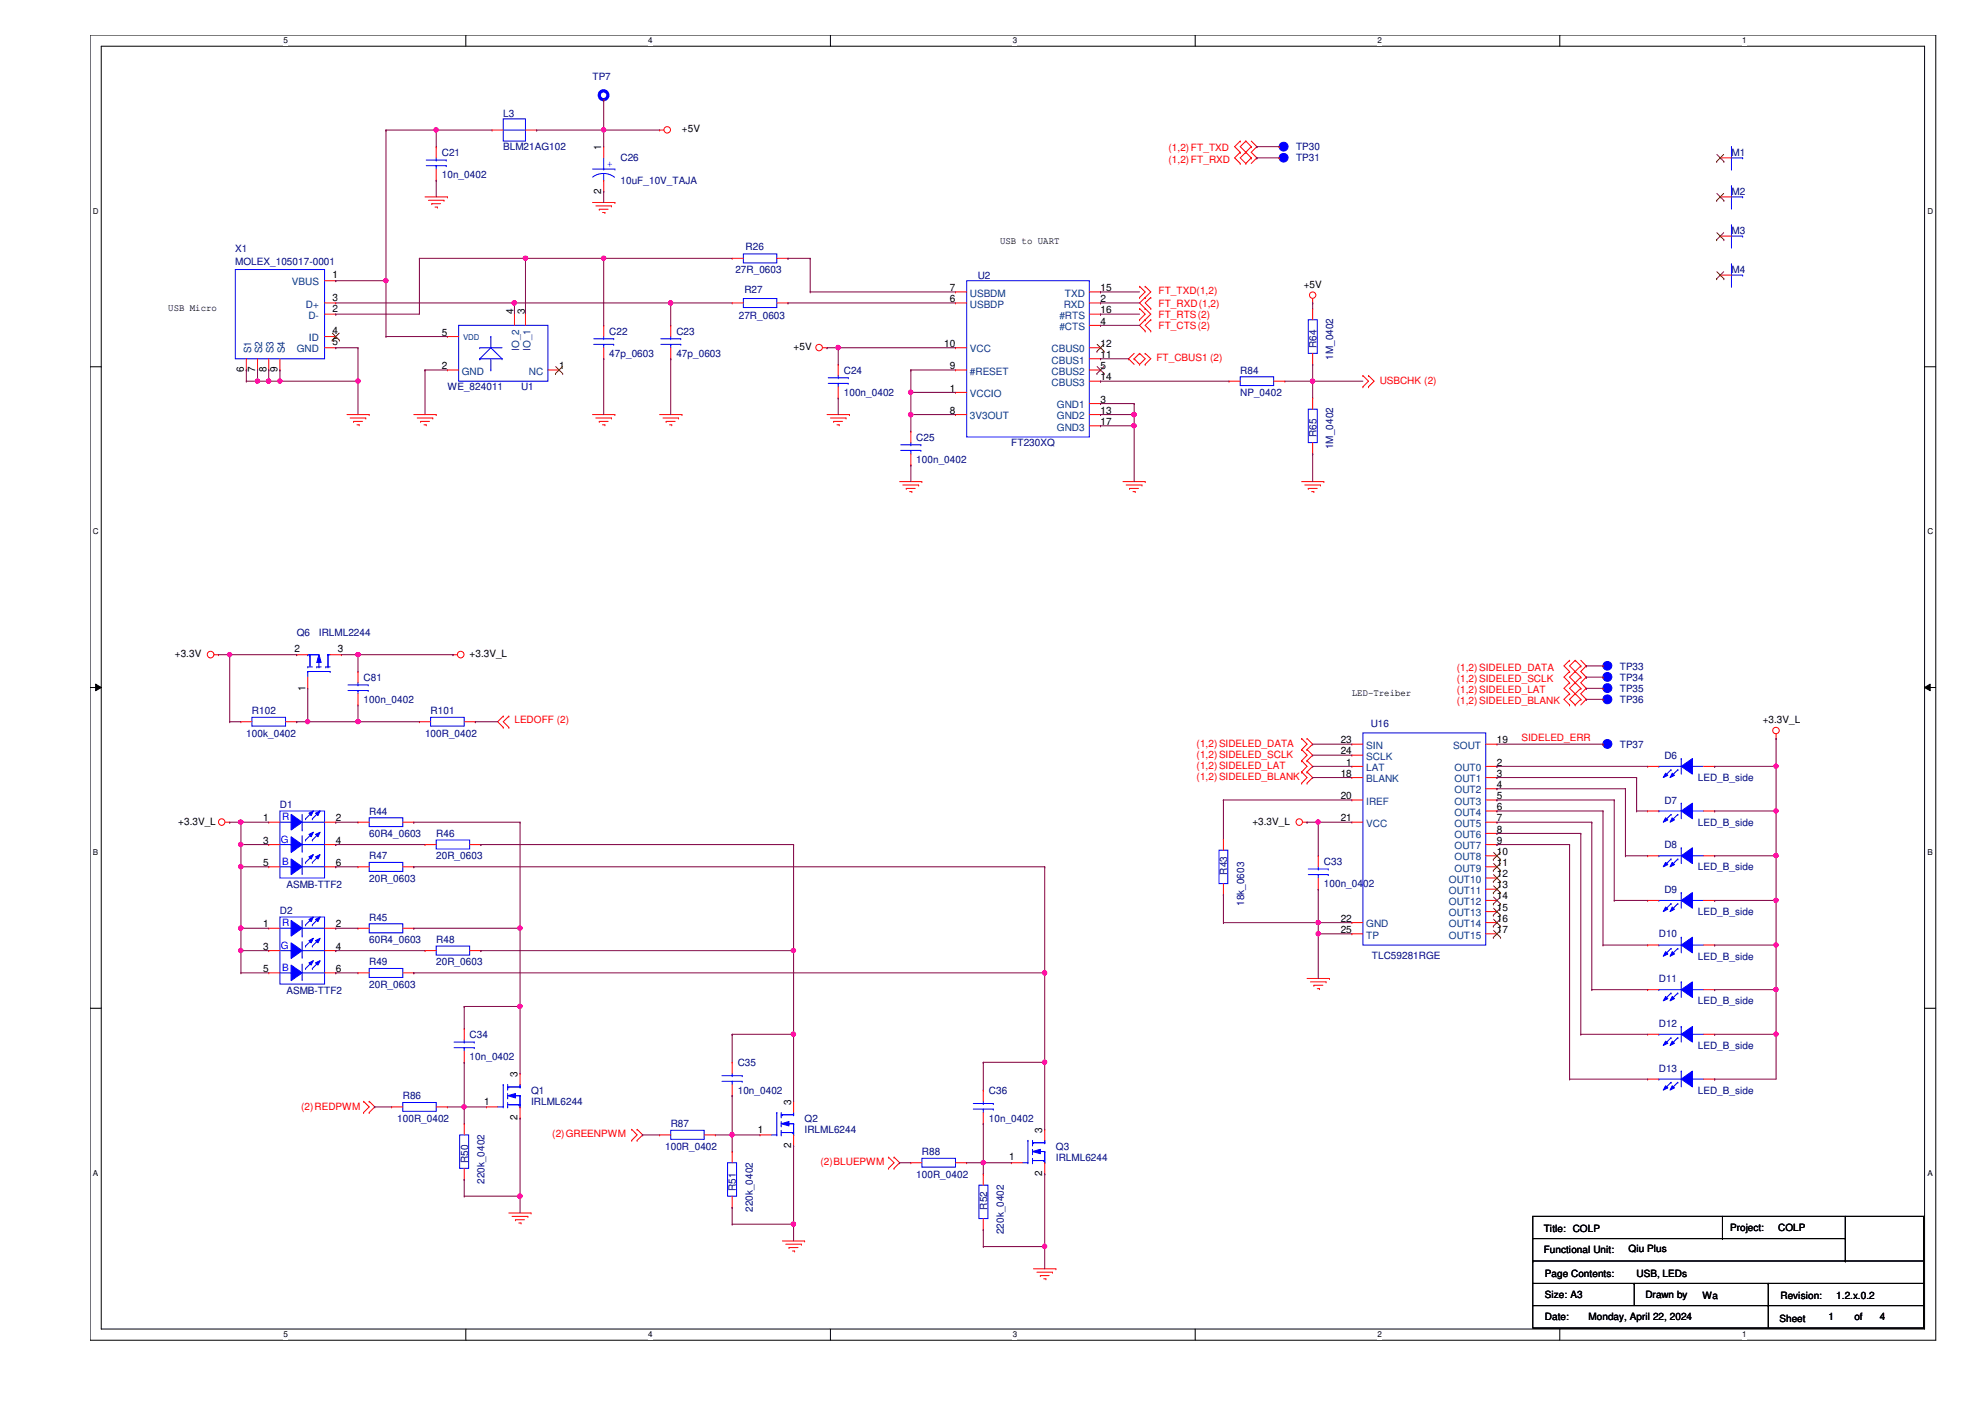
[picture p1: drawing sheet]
<svg xmlns="http://www.w3.org/2000/svg" width="420mm" height="297mm" viewBox="0 0 420 297" stroke-linecap="round" stroke-linejoin="round" font-family="sans-serif">
<defs><g id="words">
<g font-size="2.1" fill="#000080">
<text x="125.3" y="16.9">TP7</text>
<text x="106.5" y="24.7">L3</text>
<text x="93.5" y="33">C21</text>
<text x="106.5" y="31.8">BLM21AG102</text>
<text x="131.3" y="34.2">C26</text>
<text x="274.2" y="34.2">TP31</text>
<text x="274.2" y="31.8">TP30</text>
<text x="366.3" y="33">M1</text>
<text x="93.5" y="37.7">10n_0402</text>
<text x="131.3" y="38.9">10uF_10V_TAJA</text>
<text x="366.3" y="41.3">M2</text>
<text x="49.8" y="53.3">X1</text>
<text x="157.7" y="52.8">R26</text>
<text x="366.3" y="49.5">M3</text>
<text x="49.8" y="56.1">MOLEX_105017-0001</text>
<text x="155.6" y="57.8">27R_0603</text>
<text x="206.8" y="59">U2</text>
<text x="366.3" y="57.8">M4</text>
<text x="157.5" y="62.1">R27</text>
<text x="128.9" y="70.8">C22</text>
<text x="143.1" y="70.8">C23</text>
<text x="156.3" y="67.5">27R_0603</text>
<text x="128.9" y="75.5">47p_0603</text>
<text x="143.1" y="75.5">47p_0603</text>
<text x="278.5" y="73.6" transform="rotate(-90 278.5 73.6)">R64</text>
<text x="282.1" y="76.2" transform="rotate(-90 282.1 76.2)">1M_0402</text>
<text x="94.7" y="82.6">WE_824011</text>
<text x="110.2" y="82.6">U1</text>
<text x="178.5" y="79">C24</text>
<text x="178.5" y="83.8">100n_0402</text>
<text x="262.4" y="79">R84</text>
<text x="262.4" y="83.8">NP_0402</text>
<text x="193.8" y="93.2">C25</text>
<text x="214" y="94.4">FT230XQ</text>
<text x="278.5" y="92.5" transform="rotate(-90 278.5 92.5)">R65</text>
<text x="282.1" y="95" transform="rotate(-90 282.1 95)">1M_0402</text>
<text x="193.8" y="98">100n_0402</text>
<text x="62.8" y="134.6">Q6</text>
<text x="67.5" y="134.6">IRLML2244</text>
<text x="342.7" y="141.6">TP33</text>
<text x="76.9" y="144">C81</text>
<text x="76.9" y="148.7">100n_0402</text>
<text x="342.7" y="146.4">TP35</text>
<text x="342.7" y="148.7">TP36</text>
<text x="342.7" y="144">TP34</text>
<text x="52.1" y="155.8">100k_0402</text>
<text x="53.3" y="151.1">R102</text>
<text x="89.9" y="155.8">100R_0402</text>
<text x="91.1" y="151.1">R101</text>
<text x="290" y="153.7">U16</text>
<text x="342.7" y="158.2">TP37</text>
<text x="352.1" y="160.5">D6</text>
<text x="359.2" y="165.3">LED_B_side</text>
<text x="59.2" y="170.9">D1</text>
<text x="78.1" y="172.3">R44</text>
<text x="352.1" y="170">D7</text>
<text x="78.1" y="177.1">60R4_0603</text>
<text x="92.3" y="177.1">R46</text>
<text x="352.1" y="179.5">D8</text>
<text x="359.2" y="174.7">LED_B_side</text>
<text x="78.1" y="181.8">R47</text>
<text x="92.3" y="181.8">20R_0603</text>
<text x="259.6" y="185" transform="rotate(-90 259.6 185)">R43</text>
<text x="280.1" y="183">C33</text>
<text x="359.2" y="184.1">LED_B_side</text>
<text x="60.6" y="188">ASMB-TTF2</text>
<text x="78.1" y="186.5">20R_0603</text>
<text x="263.2" y="191.7" transform="rotate(-90 263.2 191.7)">18k_0603</text>
<text x="280.1" y="187.7">100n_0402</text>
<text x="352.1" y="188.9">D9</text>
<text x="59.2" y="193.4">D2</text>
<text x="78.1" y="194.8">R45</text>
<text x="359.2" y="193.6">LED_B_side</text>
<text x="78.1" y="199.5">60R4_0603</text>
<text x="92.3" y="199.5">R48</text>
<text x="290.2" y="202.8">TLC59281RGE</text>
<text x="350.9" y="198.3">D10</text>
<text x="359.2" y="203.1">LED_B_side</text>
<text x="78.1" y="204.3">R49</text>
<text x="78.1" y="209">20R_0603</text>
<text x="92.3" y="204.3">20R_0603</text>
<text x="350.9" y="207.8">D11</text>
<text x="60.6" y="210.4">ASMB-TTF2</text>
<text x="359.2" y="212.5">LED_B_side</text>
<text x="99.4" y="219.6">C34</text>
<text x="350.9" y="217.3">D12</text>
<text x="359.2" y="222">LED_B_side</text>
<text x="99.4" y="224.3">10n_0402</text>
<text x="156.1" y="225.5">C35</text>
<text x="350.9" y="226.7">D13</text>
<text x="85.2" y="232.6">R86</text>
<text x="112.4" y="231.4">Q1</text>
<text x="112.4" y="233.8">IRLML6244</text>
<text x="156.1" y="231.4">10n_0402</text>
<text x="209.2" y="231.4">C36</text>
<text x="359.2" y="231.4">LED_B_side</text>
<text x="84" y="237.3">100R_0402</text>
<text x="141.9" y="238.5">R87</text>
<text x="170.2" y="237.3">Q2</text>
<text x="170.2" y="239.7">IRLML6244</text>
<text x="209.2" y="237.3">10n_0402</text>
<text x="99" y="246" transform="rotate(-90 99 246)">R50</text>
<text x="140.7" y="243.2">100R_0402</text>
<text x="195" y="244.4">R88</text>
<text x="223.4" y="243.2">Q3</text>
<text x="223.4" y="245.6">IRLML6244</text>
<text x="102.5" y="250.5" transform="rotate(-90 102.5 250.5)">220k_0402</text>
<text x="155.7" y="251.9" transform="rotate(-90 155.7 251.9)">R51</text>
<text x="193.8" y="249.1">100R_0402</text>
<text x="159.3" y="256.4" transform="rotate(-90 159.3 256.4)">220k_0402</text>
<text x="208.8" y="255.9" transform="rotate(-90 208.8 255.9)">R52</text>
<text x="212.4" y="261.1" transform="rotate(-90 212.4 261.1)">220k_0402</text>
</g>
<g font-size="2.1">
<text x="144.3" y="28">+5V</text>
<text x="127.2" y="31.7" transform="rotate(-90 127.2 31.7)">1</text>
<text x="127.2" y="41" transform="rotate(-90 127.2 41)">2</text>
<text x="211.6" y="51.6">USB to UART</text>
<text x="70.3" y="58.9">1</text>
<text x="35.6" y="65.7">USB Micro</text>
<text x="70.3" y="66">2</text>
<text x="70.3" y="63.6">3</text>
<text x="201" y="63.9">6</text>
<text x="201" y="61.6">7</text>
<text x="232.8" y="63.9">2</text>
<text x="232.8" y="61.6">15</text>
<text x="275.8" y="60.9">+5V</text>
<text x="70.3" y="70.7">4</text>
<text x="93.5" y="71">5</text>
<text x="108.7" y="66.5" transform="rotate(-90 108.7 66.5)">4</text>
<text x="111" y="66.5" transform="rotate(-90 111 66.5)">3</text>
<text x="232.8" y="68.7">4</text>
<text x="232.8" y="66.3">16</text>
<text x="70.3" y="73.1">5</text>
<text x="167.9" y="74.1">+5V</text>
<text x="199.8" y="73.4">10</text>
<text x="232.8" y="75.7">11</text>
<text x="232.8" y="73.4">12</text>
<text x="51.6" y="78.7" transform="rotate(-90 51.6 78.7)">6</text>
<text x="54" y="78.7" transform="rotate(-90 54 78.7)">7</text>
<text x="56.3" y="78.7" transform="rotate(-90 56.3 78.7)">8</text>
<text x="58.7" y="78.7" transform="rotate(-90 58.7 78.7)">9</text>
<text x="93.5" y="78.1">2</text>
<text x="118.3" y="78.1">1</text>
<text x="201" y="82.8">1</text>
<text x="201" y="78.1">9</text>
<text x="232.8" y="78.1">5</text>
<text x="232.8" y="80.5">14</text>
<text x="201" y="87.5">8</text>
<text x="232.8" y="85.2">3</text>
<text x="232.8" y="87.5">13</text>
<text x="232.8" y="89.9">17</text>
<text x="37" y="139.1">+3.3V</text>
<text x="62.3" y="138">2</text>
<text x="71.5" y="138">3</text>
<text x="99.4" y="139.1">+3.3V_L</text>
<text x="64.6" y="146.1" transform="rotate(-90 64.6 146.1)">1</text>
<text x="286" y="147.3">LED-Treiber</text>
<text x="372.9" y="153">+3.3V_L</text>
<text x="283.6" y="157.2">23</text>
<text x="283.6" y="159.6">24</text>
<text x="284.8" y="162">1</text>
<text x="316.7" y="162">2</text>
<text x="316.7" y="157.2">19</text>
<text x="283.6" y="164.3">18</text>
<text x="316.7" y="164.3">3</text>
<text x="316.7" y="166.7">4</text>
<text x="55.7" y="173.8">1</text>
<text x="71" y="173.8">2</text>
<text x="283.6" y="169">20</text>
<text x="283.6" y="173.8">21</text>
<text x="316.7" y="169">5</text>
<text x="316.7" y="171.4">6</text>
<text x="316.7" y="173.8">7</text>
<text x="37.7" y="174.5">+3.3V_L</text>
<text x="55.7" y="178.5">3</text>
<text x="71" y="178.5">4</text>
<text x="265" y="174.5">+3.3V_L</text>
<text x="316.7" y="176.1">8</text>
<text x="316.7" y="178.5">9</text>
<text x="55.7" y="183.2">5</text>
<text x="71" y="183.2">6</text>
<text x="316.7" y="180.8">10</text>
<text x="316.7" y="183.2">11</text>
<text x="316.7" y="185.6">12</text>
<text x="316.7" y="188">13</text>
<text x="316.7" y="190.3">14</text>
<text x="55.7" y="196.2">1</text>
<text x="71" y="196.2">2</text>
<text x="283.6" y="195">22</text>
<text x="283.6" y="197.4">25</text>
<text x="316.7" y="192.7">15</text>
<text x="316.7" y="195">16</text>
<text x="316.7" y="197.4">17</text>
<text x="55.7" y="201">3</text>
<text x="71" y="201">4</text>
<text x="55.7" y="205.7">5</text>
<text x="71" y="205.7">6</text>
<text x="109.5" y="227.8" transform="rotate(-90 109.5 227.8)">3</text>
<text x="102.4" y="233.7">1</text>
<text x="167.4" y="233.7" transform="rotate(-90 167.4 233.7)">3</text>
<text x="109.5" y="237" transform="rotate(-90 109.5 237)">2</text>
<text x="160.3" y="239.6">1</text>
<text x="220.5" y="239.6" transform="rotate(-90 220.5 239.6)">3</text>
<text x="167.4" y="243" transform="rotate(-90 167.4 243)">2</text>
<text x="213.5" y="245.5">1</text>
<text x="220.5" y="248.8" transform="rotate(-90 220.5 248.8)">2</text>
<text x="326.6" y="260.7">Title: COLP</text>
<text x="366.1" y="260.5">Project:</text>
<text x="376.2" y="260.5">COLP</text>
<text x="326.6" y="265.2">Functional Unit:</text>
<text x="344.6" y="265">Qiu Plus</text>
<text x="326.9" y="270.2">Page Contents:</text>
<text x="326.9" y="274.7">Size: A3</text>
<text x="346.2" y="270.2">USB, LEDs</text>
<text x="348.1" y="274.7">Drawn by</text>
<text x="360.2" y="274.9">Wa</text>
<text x="376.7" y="274.9">Revision:</text>
<text x="388.5" y="274.9">1.2.x.0.2</text>
<text x="326.9" y="279.4">Date:</text>
<text x="336.1" y="279.4">Monday, April 22, 2024</text>
<text x="376.5" y="279.6">Sheet</text>
<text x="386.8" y="279.4">1</text>
<text x="392.3" y="279.4">of</text>
<text x="397.7" y="279.4">4</text>
</g>
<g font-size="2.1" fill="#00f">
<text x="128.4" y="35.3">+</text>
<text x="59.7" y="173.5">R</text>
<text x="59.4" y="178.3">G</text>
<text x="59.7" y="183">B</text>
<text x="59.7" y="196">R</text>
<text x="59.4" y="200.7">G</text>
<text x="59.7" y="205.4">B</text>
</g>
<g font-size="2.1" fill="#f00">
<text x="247.2" y="32">(1,2)FT_TXD</text>
<text x="247.2" y="34.4">(1,2)FT_RXD</text>
<text x="245.1" y="64.9">FT_RXD(1,2)</text>
<text x="245.1" y="62.3">FT_TXD(1,2)</text>
<text x="245.1" y="69.6">FT_CTS(2)</text>
<text x="245.1" y="67.2">FT_RTS(2)</text>
<text x="244.6" y="76.5">FT_CBUS1 (2)</text>
<text x="291.9" y="81.2">USBCHK (2)</text>
<text x="308.2" y="141.9">(1,2)SIDELED_DATA</text>
<text x="308.2" y="144.2">(1,2)SIDELED_SCLK</text>
<text x="308.2" y="146.6">(1,2)SIDELED_LAT</text>
<text x="308.2" y="149">(1,2)SIDELED_BLANK</text>
<text x="108.8" y="153">LEDOFF (2)</text>
<text x="253.2" y="157.9">(1,2)SIDELED_DATA</text>
<text x="253.2" y="160.3">(1,2)SIDELED_SCLK</text>
<text x="321.9" y="156.8">SIDELED_ERR</text>
<text x="253.2" y="162.7">(1,2)SIDELED_LAT</text>
<text x="253.2" y="165">(1,2)SIDELED_BLANK</text>
<text x="63.7" y="234.7">(2)REDPWM</text>
<text x="116.8" y="240.6">(2)GREENPWM</text>
<text x="173.6" y="246.5">(2)BLUEPWM</text>
</g>
<g font-size="2.1" fill="#004080">
<text x="61.8" y="60.4">VBUS</text>
<text x="64.7" y="65.1">D+</text>
<text x="205.2" y="65.1">USBDP</text>
<text x="205.2" y="62.7">USBDM</text>
<text x="225" y="65.1">RXD</text>
<text x="225.3" y="62.7">TXD</text>
<text x="65.2" y="67.4">D-</text>
<text x="224.1" y="69.8">#CTS</text>
<text x="224.1" y="67.5">#RTS</text>
<text x="53.1" y="74.7" transform="rotate(-90 53.1 74.7)">S1</text>
<text x="55.5" y="74.7" transform="rotate(-90 55.5 74.7)">S2</text>
<text x="57.9" y="74.7" transform="rotate(-90 57.9 74.7)">S3</text>
<text x="60.2" y="74.7" transform="rotate(-90 60.2 74.7)">S4</text>
<text x="62.8" y="74.5">GND</text>
<text x="65.4" y="72.2">ID</text>
<text x="109.9" y="74.3" transform="rotate(-90 109.9 74.3)">IO_2</text>
<text x="112.2" y="74.3" transform="rotate(-90 112.2 74.3)">IO_1</text>
<text x="205.2" y="74.5">VCC</text>
<text x="222.5" y="76.9">CBUS1</text>
<text x="222.5" y="74.5">CBUS0</text>
<text x="97.7" y="79.3">GND</text>
<text x="111.9" y="79.3">NC</text>
<text x="205.2" y="84">VCCIO</text>
<text x="205.2" y="79.3">#RESET</text>
<text x="222.5" y="79.3">CBUS2</text>
<text x="222.5" y="81.7">CBUS3</text>
<text x="205.2" y="88.7">3V3OUT</text>
<text x="223.6" y="86.4">GND1</text>
<text x="223.6" y="88.7">GND2</text>
<text x="223.6" y="91.1">GND3</text>
<text x="289.1" y="158.4">SIN</text>
<text x="289.1" y="160.8">SCLK</text>
<text x="307.5" y="158.4">SOUT</text>
<text x="289.1" y="163.2">LAT</text>
<text x="289.1" y="165.5">BLANK</text>
<text x="307.7" y="163.2">OUT0</text>
<text x="307.7" y="165.5">OUT1</text>
<text x="307.7" y="167.9">OUT2</text>
<text x="289.1" y="170.2">IREF</text>
<text x="307.7" y="170.2">OUT3</text>
<text x="307.7" y="172.6">OUT4</text>
<text x="289.1" y="175">VCC</text>
<text x="307.7" y="175">OUT5</text>
<text x="307.7" y="177.3">OUT6</text>
<text x="307.7" y="179.7">OUT7</text>
<text x="307.7" y="182">OUT8</text>
<text x="307.7" y="184.4">OUT9</text>
<text x="306.5" y="186.8">OUT10</text>
<text x="306.5" y="189.1">OUT11</text>
<text x="306.5" y="191.5">OUT12</text>
<text x="289.1" y="196.2">GND</text>
<text x="306.5" y="193.8">OUT13</text>
<text x="306.5" y="196.2">OUT14</text>
<text x="289.1" y="198.6">TP</text>
<text x="306.5" y="198.6">OUT15</text>
</g>
<g font-size="1.7">
<text x="60" y="9.2">5</text>
<text x="137.1" y="9.2">4</text>
<text x="214.2" y="9.2">3</text>
<text x="291.4" y="9.2">2</text>
<text x="368.6" y="9.2">1</text>
<text x="19.6" y="45.2">D</text>
<text x="407.8" y="45.2">D</text>
<text x="19.6" y="113">C</text>
<text x="407.8" y="113">C</text>
<text x="19.6" y="180.9">B</text>
<text x="407.8" y="180.9">B</text>
<text x="19.6" y="248.8">A</text>
<text x="407.8" y="248.8">A</text>
<text x="60" y="283">5</text>
<text x="137.1" y="283">4</text>
<text x="214.2" y="283">3</text>
<text x="291.4" y="283">2</text>
<text x="368.6" y="283">1</text>
</g>
<text font-size="1.7" fill="#004080" x="98" y="72">VDD</text>
</g></defs>
<path d="M19.1 7.4h390.4v276.1h-390.4zM21.4 9.8h385.8v271.4h-385.8z" fill="none" stroke="#000" stroke-width=".21"/>
<g fill="#fff">
<path d="M60 7.7h.9v1.9h-.9z"/>
<path d="M60 281.4h.9v1.9h-.9z"/>
</g>
<path d="M98.6 7.4v2.4M98.6 281.2v2.3" fill="none" stroke="#000" stroke-width=".21"/>
<g fill="#fff">
<path d="M137.1 7.7h.9v1.9h-.9z"/>
<path d="M137.1 281.4h.9v1.9h-.9z"/>
</g>
<path d="M175.7 7.4v2.4M175.7 281.2v2.3" fill="none" stroke="#000" stroke-width=".21"/>
<g fill="#fff">
<path d="M214.2 7.7h1v1.9h-1z"/>
<path d="M214.2 281.4h1v1.9h-1z"/>
</g>
<path d="M252.9 7.4v2.4M252.9 281.2v2.3" fill="none" stroke="#000" stroke-width=".21"/>
<g fill="#fff">
<path d="M291.4 7.7h1v1.9h-1z"/>
<path d="M291.4 281.4h1v1.9h-1z"/>
</g>
<path d="M330 7.4v2.4M330 281.2v2.3" fill="none" stroke="#000" stroke-width=".21"/>
<g fill="#fff">
<path d="M368.6 7.7h.9v1.9h-.9z"/>
<path d="M368.6 281.4h.9v1.9h-.9z"/>
<path d="M19.6 43.7h1.3v1.9h-1.3z"/>
<path d="M407.8 43.7h1.2v1.9h-1.2z"/>
<path d="M19.6 111.5h1.3v1.9h-1.3z"/>
<path d="M407.8 111.5h1.2v1.9h-1.2z"/>
</g>
<path d="M19.1 77.6h2.3M407.2 77.6h2.3" fill="none" stroke="#000" stroke-width=".21"/>
<g fill="#fff">
<path d="M19.6 179.4h1.2v1.9h-1.2z"/>
<path d="M407.8 179.4h1.1v1.9h-1.1z"/>
</g>
<path d="M19.1 145.5h2.3M20.2 144.7l1.2 .8-1.2 .6zM407.2 145.5l1.1-.8v1.4zM407.2 145.5h2.3" fill="none" stroke="#000" stroke-width=".21"/>
<path d="M20.2 144.7l1.2 .8-1.2 .6zM407.2 145.5l1.1-.8v1.4z" fill="#000"/>
<g fill="#fff">
<path d="M19.6 247.2h1.2v1.9h-1.2z"/>
<path d="M407.8 247.2h1.1v1.9h-1.1z"/>
</g>
<g fill="none" stroke="#000" stroke-width=".21">
<path d="M19.1 213.3h2.3M407.2 213.3h2.3M324.3 257.3h82.7v23.7h-82.7zM364.4 257.3v4.7M390.4 257.3v9.5M324.3 266.8h.1M324.3 262h66.1M324.3 266.8h82.7M324.3 271.5h82.7M324.3 276.2h82.7M345.7 271.5h.1M345.7 271.5v4.7"/>
<path d="M364.4 262h.1M374.1 276.2h.1M374.1 271.5h.1M374.1 271.5v9.5M390.4 262h.1M390.4 266.8h.1M407 271.5h.1M407 276.2h.1"/>
</g>
<g fill="none" stroke="#f00" stroke-width=".21">
<path d="M139.5 27.5h.1M139.5 27.5h1M262.4 29.8h.1M262.4 32.2h.1M262.4 34.6h.1M262.4 29.8l-1.2 1.2 1.2 1.2M262.4 32.2l-1.2 1.2 1.2 1.2M263.6 29.8h.1M263.6 32.2h.1M263.6 34.6h.1M263.6 29.8l-1.2 1.2 1.2 1.2M263.6 29.8l1.1 1.2"/>
<path d="M263.6 32.2l-1.2 1.2 1.2 1.2M263.6 32.2l1.1 1.2M264.7 31h.1M264.7 33.4h.1M264.7 29.8l1.2 1.2M264.7 31l-1.1 1.2M264.7 33.4l-1.1 1.2M265.9 31h.1M265.9 33.4h.1M265.9 31l-1.2 1.2 1.2 1.2M265.9 33.4l-1.2 1.2M89.9 41.7h4.8"/>
<path d="M90.6 42.4h3.3M91.4 43.1h.1M91.4 43.1h1.8M92 43.8h.5M92.5 43.8h.1M93.9 42.4h.1M94.7 41.7h.1M125.3 42.8h4.8M126.1 43.6h3.3M126.8 44.3h.1M126.8 44.3h1.9M127.5 45h.5"/>
<path d="M128 45h.1M129.4 43.6h.1M130.1 42.8h.1M174 73.6h1M175 73.6h.1M238.8 75.9h.1M238.8 75.9l1.1 1.2M239.9 75.9h.1M239.9 75.9l1.2 1.2M239.9 74.8l-1.1 1.1M241.1 62.9h.1M241.1 60.6h.1"/>
<path d="M241.1 67.6h.1M241.1 65.3h.1M241.1 77.1h.1M241.1 74.8h.1M241.1 60.6l1.2 1.2-1.2 1.1M241.1 65.3l1.2 1.2-1.2 1.1M241.1 74.8l1.2 1.1-1.2 1.2M241.1 74.8l-1.2 1.1M242.3 62.9h.1M242.3 65.3h.1M242.3 67.6h.1M242.3 70h.1"/>
<path d="M242.3 60.6h.1M242.3 77.1h.1M242.3 74.8h.1M242.3 62.9l-1.2 1.2 2.4 2.4-2.4 2.3 1.2 1.2M242.3 60.6l1.2 1.2-1.2 1.1M242.3 74.8l1.2 1.1-1.2 1.2M243.5 65.3h.1M243.5 62.9h.1M243.5 70h.1M243.5 67.6h.1M243.5 62.9l-1.2 1.2 1.2 1.2M243.5 67.6l-1.2 1.2 1.2 1.2"/>
<path d="M277.7 64.1h.1M277.7 63.2v.9M288.3 79.5h.1M288.3 79.5l1.2 1.1-1.2 1.2M289.5 79.5h.1M289.5 79.5l1.2 1.1-1.2 1.2M73.4 87.7h4.7M74.1 88.4h3.3M74.8 89.2h.1M74.8 89.2h1.9M75.5 89.9h.5M76 89.9h.1"/>
<path d="M77.4 88.4h.1M78.1 87.7h.1M87.5 87.7h4.8M88.3 88.4h3.3M89 89.2h.1M89 89.2h1.9M89.7 89.9h.5M90.2 89.9h.1M91.6 88.4h.1M92.3 87.7h.1M125.3 87.7h4.8M126.1 88.4h3.3"/>
<path d="M126.8 89.2h.1M126.8 89.2h1.9M127.5 89.9h.5M128 89.9h.1M129.4 88.4h.1M130.1 87.7h.1M139.5 87.7h4.8M140.3 88.4h3.3M140.9 89.2h.1M140.9 89.2h1.9M141.6 89.9h.5M142.1 89.9h.1"/>
<path d="M143.6 88.4h.1M144.3 87.7h.1M175 87.7h4.7M175.7 88.4h3.3M176.4 89.2h.1M176.4 89.2h1.9M177.1 89.9h.4M177.5 89.9h.1M179 88.4h.1M179.7 87.7h.1M288.3 81.8h.1M289.5 81.8h.1"/>
<path d="M190.3 101.9h4.7M191 102.6h3.4M191.7 103.3h.1M191.7 103.3h1.9M192.4 104h.5M192.9 104h.1M194.4 102.6h.1M195 101.9h.1M237.6 101.9h4.7M238.3 102.6h3.3M239 103.3h.1M239 103.3h1.9"/>
<path d="M239.7 104h.5M240.2 104h.1M241.6 102.6h.1M242.3 101.9h.1M275.4 101.9h4.7M276.1 102.6h3.3M276.8 103.3h.1M276.8 103.3h1.9M277.5 104h.5M278 104h.1M279.4 102.6h.1M280.1 101.9h.1"/>
<path d="M45.3 138.5h.9M46.2 138.5h.1M95.8 138.5h.1M95.8 138.5h1M332.1 139.7h.1M332.1 139.7l-1.2 1.2 1.2 1.2M333.2 139.7h.1M333.2 139.7l-1.1 1.2 2.3 2.4M333.2 139.7l1.2 1.2M334.4 139.7l1.2 1.2M106.5 151.5h.1M106.5 153.9h.1"/>
<path d="M106.5 151.5l-1.2 1.2 1.2 1.2M107.7 153.9h.1M107.7 151.5h.1M107.7 151.5l-1.2 1.2 1.2 1.2M275.4 156.3h.1M275.4 158.6h.1M275.4 156.3l1.1 1.1-1.1 1.2M275.4 158.6l1.1 1.2-1.1 1.2M276.5 158.6h.1M276.5 156.3h.1M276.5 156.3l1.2 1.1-1.2 1.2M276.5 158.6l1.2 1.2-1.2 1.2"/>
<path d="M332.1 142.1h.1M332.1 144.4h.1M332.1 146.8h.1M332.1 149.1h.1M332.1 142.1l-1.2 1.2 1.2 1.1M332.1 144.4l-1.2 1.2 1.2 1.2M332.1 146.8l-1.2 1.2 1.2 1.1M333.2 142.1h.1M333.2 144.4h.1M333.2 146.8h.1M333.2 149.1h.1M333.2 146.8l-1.1 1.2 1.1 1.1"/>
<path d="M333.2 146.8l1.2 1.2M334.4 140.9h.1M334.4 143.3h.1M334.4 145.6h.1M334.4 148h.1M334.4 140.9l-2.3 2.4 2.3 2.3M334.4 143.3l-2.3 2.3 1.1 1.2M334.4 145.6l-1.2 1.2M334.4 148l-1.2 1.1M335.6 140.9h.1M335.6 143.3h.1M335.6 145.6h.1"/>
<path d="M335.6 148h.1M335.6 140.9l-1.2 1.2 1.2 1.2M335.6 143.3l-1.2 1.1 1.2 1.2M335.6 145.6l-1.2 1.2 1.2 1.2M335.6 148l-1.2 1.1M375.8 156.3h.1M375.8 155.3v1M47.6 173.9h1M48.6 173.9h.1M275.4 161h.1M275.4 163.3h.1M275.4 165.7h.1"/>
<path d="M275.4 161l1.1 1.1-1.1 1.2M275.4 163.3l1.1 1.2-1.1 1.2M275.6 173.9h.9M276.5 173.9h.1M276.5 161h.1M276.5 163.3h.1M276.5 165.7h.1M276.5 161l1.2 1.1-1.2 1.2M276.5 163.3l1.2 1.2-1.2 1.2M276.5 207h4.8M277.2 207.7h3.3M278 208.4h.1"/>
<path d="M278 208.4h1.9M278.7 209.2h.4M279.1 209.2h.1M280.5 207.7h.1M281.3 207h.1M76.9 233h.1M76.9 235.4h.1M76.9 233l1.2 1.2-1.2 1.2M78.1 235.4h.1M78.1 233h.1M78.1 233l1.2 1.2-1.2 1.2M133.6 238.9h.1"/>
<path d="M133.6 238.9l1.2 1.2-1.2 1.2M134.8 238.9h.1M134.8 238.9l1.2 1.2-1.2 1.2M107.7 256.6h4.7M108.3 257.3h3.4M109.1 258.1h.1M109.1 258.1h1.9M109.8 258.7h.4M110.2 258.7h.1M111.7 257.3h.1M112.4 256.6h.1M133.6 241.3h.1"/>
<path d="M134.8 241.3h.1M188 244.8h.1M188 247.2h.1M188 244.8l1.1 1.2-1.1 1.2M189.1 247.2h.1M189.1 244.8h.1M189.1 244.8l1.2 1.2-1.2 1.2M165.5 262.6h4.7M166.2 263.2h3.3M166.9 263.9h.1M166.9 263.9h1.9M167.6 264.7h.5"/>
<path d="M168.1 264.7h.1M169.5 263.2h.1M170.2 262.6h.1M218.7 268.4h4.7M219.4 269.2h3.3M220.1 269.9h.1M220.1 269.9h1.9M220.8 270.6h.5M221.3 270.6h.1M222.7 269.2h.1M223.4 268.4h.1"/>
<circle cx="141.2" cy="27.5" r=".69"/>
<circle cx="173.3" cy="73.5" r=".69"/>
<circle cx="277.7" cy="62.4" r=".68"/>
<circle cx="44.6" cy="138.5" r=".7"/>
<circle cx="97.5" cy="138.5" r=".7"/>
<circle cx="375.7" cy="154.6" r=".69"/>
<circle cx="46.9" cy="173.9" r=".68"/>
<circle cx="274.9" cy="173.9" r=".68"/>
</g>
<circle cx="340.1" cy="145.6" r=".94" fill="#00f"/>
<g fill="none" stroke="#00f" stroke-width=".21">
<path d="M257.9 179.9h1.9v7h-1.9zM59.2 194h9.5v14.2h-9.5zM59.2 196.4h2.4M61.6 196.4h.1M63.9 198h.1M63.9 194.7v3.3M63.9 199.2v3.3M63.9 196.4h4.8M64.6 195.7h.1M66.1 195.7h.1M66.1 194.3l-1.5 1.4M66.1 198.8l-1.5 1.4"/>
<path d="M67.5 194.3l-1.4 1.4M67.5 198.8l-1.4 1.4M68.7 196.4h.1M59.2 201.1h2.4M59.2 205.8h2.4M61.6 201.1h.1M61.6 205.8h.1M63.9 202.5h.1M63.9 207.3h.1M63.9 204v3.3M63.9 201.1h4.8M63.9 205.8h4.8"/>
<path d="M64.6 200.2h.1M64.6 204.9h.1M66.1 200.2h.1M66.1 204.9h.1M66.1 203.5l-1.5 1.4M67.5 203.5l-1.4 1.4M68.7 201.1h.1M68.7 205.8h.1"/>
<circle cx="340.1" cy="145.6" r=".94"/>
</g>
<path d="M339.1 145.6h.1M258.8 177.5h.1M258.8 177.5v2.4M258.8 189.3h.1M258.8 186.9v2.4" fill="none" stroke="#f00" stroke-width=".21"/>
<path d="M61.6 194.7l2.3 1.7-2.3 1.6z" fill-rule="evenodd" fill="#00f"/>
<path d="M61.6 194.7l2.3 1.7-2.3 1.6z" fill="none" stroke="#00f" stroke-width=".21"/>
<path d="M66.8 194.5l.9-.5-.4 1z" fill-rule="evenodd" fill="#00f"/>
<path d="M66.8 194.5l.9-.5-.4 1z" fill="none" stroke="#00f" stroke-width=".21"/>
<path d="M65.4 194.5l.9-.5-.5 1z" fill-rule="evenodd" fill="#00f"/>
<path d="M65.4 194.5l.9-.5-.5 1z" fill="none" stroke="#00f" stroke-width=".21"/>
<path d="M66.8 199l.9-.5-.4 1z" fill-rule="evenodd" fill="#00f"/>
<path d="M66.8 199l.9-.5-.4 1z" fill="none" stroke="#00f" stroke-width=".21"/>
<path d="M65.4 199l.9-.5-.5 1z" fill-rule="evenodd" fill="#00f"/>
<path d="M65.4 199l.9-.5-.5 1z" fill="none" stroke="#00f" stroke-width=".21"/>
<path d="M61.6 199.5l2.3 1.6-2.3 1.7z" fill-rule="evenodd" fill="#00f"/>
<path d="M61.6 199.5l2.3 1.6-2.3 1.7z" fill="none" stroke="#00f" stroke-width=".21"/>
<path d="M66.8 203.7l.9-.5-.4 1z" fill-rule="evenodd" fill="#00f"/>
<path d="M66.8 203.7l.9-.5-.4 1z" fill="none" stroke="#00f" stroke-width=".21"/>
<path d="M65.4 203.7l.9-.5-.5 1z" fill-rule="evenodd" fill="#00f"/>
<path d="M65.4 203.7l.9-.5-.5 1z" fill="none" stroke="#00f" stroke-width=".21"/>
<path d="M61.6 204.2l2.3 1.6-2.3 1.7z" fill-rule="evenodd" fill="#00f"/>
<g fill="none" stroke="#00f" stroke-width=".21">
<path d="M190.5 95.3h4.3M190.5 94.1h4.3M192.7 94.1h.1M192.7 95.3h.1M192.7 93.6v.5M192.7 95.3v.7M194.8 95.3h.1M194.8 94.1h.1M78.1 182.5h7.1v1.9h-7.1zM276.8 185h4.2M276.8 183.9h4.2M278.9 183.9h.1"/>
<path d="M278.9 185h.1M278.9 183.4v.5M278.9 185v.8M281 185h.1M281 183.9h.1M61.6 204.2l2.3 1.6-2.3 1.7z"/>
</g>
<g fill="none" stroke="#f00" stroke-width=".21">
<path d="M192.7 91.3h.1M192.7 98.4h.1M192.7 91.3v2.3M192.7 96v2.4M56.9 196.4h.1M56.9 196.4h2.3M68.7 196.4h2.3M71 196.4h.1M75.7 183.4h.1M75.7 183.4h2.4M85.2 183.4h2.3M87.5 183.4h.1"/>
<path d="M278.9 181.1h.1M278.9 188.1h.1M278.9 181.1v2.3M278.9 185.8v2.3M56.9 201.1h.1M56.9 205.8h.1M56.9 201.1h2.3M56.9 205.8h2.3M68.7 201.1h2.3M68.7 205.8h2.3M71 201.1h.1M71 205.8h.1"/>
</g>
<circle cx="271.6" cy="33.4" r=".93" fill="#00f"/>
<g fill="none" stroke="#00f" stroke-width=".21">
<path d="M204.5 59.4h26v33.1h-26zM175.2 79.9h4.3M177.3 79.9h.1M177.3 79.5v.4M179.5 79.9h.1M262.4 79.7h7.1v1.9h-7.1zM175.2 81.1h4.3M177.3 81.1h.1M177.3 81.1v.7M179.5 81.1h.1M288.3 155.1h26v44.8h-26zM350.9 209.4h.1"/>
<path d="M350.9 209.4h4.8M355.7 207.7h.1M355.7 207.7v3.3M358.1 209.4h.1M358.1 209.4h2.3M205.9 234.7h4.2M205.9 233.5h4.2M208 233.5h.1M208 234.7h.1M208 233v.5M208 234.7v.7M210.1 234.7h.1"/>
<path d="M210.1 233.5h.1"/>
<circle cx="271.6" cy="33.4" r=".93"/>
</g>
<g fill="none" stroke="#f00" stroke-width=".21">
<path d="M270.6 33.4h.1M177.3 77.1h.1M177.3 77.1v2.4M202.1 64.1h.1M202.1 61.8h.1M202.1 78.3h.1M202.1 73.6h.1M202.1 64.1h2.4M202.1 78.3h2.4M202.1 61.8h2.4M202.1 73.6h2.4M230.5 64.1h2.3"/>
<path d="M230.5 68.8h2.3M230.5 78.3h2.3M230.5 61.8h2.3M230.5 73.6h2.3M230.5 75.9h2.3M230.5 66.5h2.3M232.8 64.1h.1M232.8 68.8h.1M232.8 78.3h.1M232.8 75.9h.1M232.8 73.6h.1M232.8 61.8h.1"/>
<path d="M232.8 66.5h.1M177.3 84.2h.1M177.3 81.8v2.4M202.1 83h.1M202.1 87.7h.1M202.1 83h2.4M202.1 87.7h2.4M230.5 80.6h2.3M230.5 85.4h2.3M230.5 87.7h2.3M230.5 90.1h2.3M232.8 85.4h.1"/>
<path d="M232.8 87.7h.1M232.8 80.6h.1M232.8 90.1h.1M260 80.6h.1M260 80.6h2.4M269.5 80.6h2.3M271.8 80.6h.1M286 157.4h.1M286 159.8h.1M286 157.4h2.3M286 159.8h2.3M314.3 157.4h2.4"/>
<path d="M316.7 157.4h.1M286 162.1h.1M286 164.5h.1M286 169.2h.1M286 173.9h.1M286 162.1h2.3M286 164.5h2.3M286 169.2h2.3M286 173.9h2.3M314.3 162.1h2.4M314.3 164.5h2.4M314.3 166.9h2.4"/>
<path d="M314.3 169.2h2.4M314.3 171.6h2.4M314.3 173.9h2.4M314.3 176.3h2.4M314.3 178.7h2.4M316.7 162.1h.1M316.7 164.5h.1M316.7 166.9h.1M316.7 169.2h.1M316.7 171.6h.1M316.7 173.9h.1M316.7 176.3h.1"/>
<path d="M316.7 178.7h.1M286 195.2h.1M286 197.6h.1M286 195.2h2.3M286 197.6h2.3M314.3 181.1h2.4M314.3 183.4h2.4M314.3 185.8h2.4M314.3 188.1h2.4M314.3 190.5h2.4M314.3 192.9h2.4M314.3 195.2h2.4"/>
<path d="M314.3 197.6h2.4M316.7 181.1h.1M316.7 183.4h.1M316.7 185.8h.1M316.7 188.1h.1M316.7 190.5h.1M316.7 192.9h.1M316.7 195.2h.1M316.7 197.6h.1M208 230.6h.1M208 237.7h.1M208 230.6v2.4"/>
<path d="M208 235.4v2.3"/>
</g>
<g fill="none" stroke="#804000" stroke-width=".21">
<path d="M232.1 79h.1M232.1 74.3h.1M232.1 77.6l1.5 1.4M232.1 72.9l1.5 1.4M233.6 77.6l-1.5 1.4M233.6 72.9l-1.5 1.4M233.6 79h.1M233.6 74.3h.1M315.9 181.8h.1M315.9 184.1h.1M315.9 186.5h.1M315.9 188.9h.1"/>
<path d="M315.9 191.3h.1M315.9 193.6h.1M315.9 196h.1M315.9 198.3h.1M316 180.3l1.5 1.5M316 182.7l1.5 1.4M316 185l1.5 1.5M316 187.4l1.5 1.5M316 189.8l1.5 1.5M316 192.2l1.5 1.4M316 194.5l1.5 1.5M316 196.8l1.5 1.5"/>
<path d="M317.4 180.3l-1.5 1.5M317.4 182.7l-1.5 1.4M317.4 185l-1.5 1.5M317.4 187.4l-1.5 1.5M317.4 189.8l-1.5 1.5M317.4 192.2l-1.5 1.4M317.4 194.5l-1.5 1.5M317.4 196.8l-1.5 1.5M317.5 181.8h.1M317.5 184.1h.1M317.5 186.5h.1M317.5 188.9h.1"/>
<path d="M317.5 191.3h.1M317.5 193.6h.1M317.5 196h.1M317.5 198.3h.1"/>
</g>
<path d="M355.7 209.4l2.4-1.7v3.3z" fill-rule="evenodd" fill="#00f"/>
<path d="M355.7 209.4l2.4-1.7v3.3z" fill="none" stroke="#00f" stroke-width=".21"/>
<path d="M352.4 210.8l.4 .5-.9 .5z" fill-rule="evenodd" fill="#00f"/>
<path d="M352.4 210.8l.4 .5-.9 .5z" fill="none" stroke="#00f" stroke-width=".21"/>
<path d="M353.8 210.8l.4 .5-.9 .5z" fill-rule="evenodd" fill="#00f"/>
<g fill="none" stroke="#00f" stroke-width=".21">
<path d="M59.2 171.6h9.5v14.2h-9.5zM59.2 173.9h2.4M59.2 178.7h2.4M61.6 173.9h.1M61.6 178.7h.1M63.9 175.6h.1M63.9 172.3v3.3M63.9 176.8v3.3M63.9 173.9h4.8M63.9 178.7h4.8M64.6 173.2h.1M64.6 177.7h.1"/>
<path d="M66.1 173.2h.1M66.1 177.7h.1M66.1 171.8l-1.5 1.4M66.1 176.3l-1.5 1.4M67.5 171.8l-1.4 1.4M67.5 176.3l-1.4 1.4M68.7 173.9h.1M68.7 178.7h.1M59.2 183.4h2.4M61.6 183.4h.1M63.9 180.1h.1M63.9 184.8h.1"/>
<path d="M63.9 181.5v3.3M63.9 183.4h4.8M64.6 182.5h.1M66.1 182.5h.1M66.1 181.1l-1.5 1.4M67.5 181.1l-1.4 1.4M68.7 183.4h.1M353.5 210.1h.1M353.5 210.1l-1.4 1.4M353.8 210.8l.4 .5-.9 .5zM355 210.1h.1M355 210.1l-1.5 1.4"/>
<path d="M96.1 221.7h4.2M96.1 220.5h4.2M98.2 220.5h.1M98.2 221.7h.1M98.2 220v.5M98.2 221.7v.7M100.3 221.7h.1M100.3 220.5h.1M153.9 246h1.9v7.1h-1.9z"/>
</g>
<path d="M98.2 217.6h.1M98.2 217.6v2.4M348.6 209.4h.1M348.6 209.4h2.3M360.4 209.4h2.4M362.8 209.4h.1M98.2 224.7h.1M98.2 222.4v2.3M154.9 243.6h.1M154.9 255.4h.1M154.9 243.6v2.4M154.9 253.1v2.3" fill="none" stroke="#f00" stroke-width=".21"/>
<path d="M61.6 172.3l2.3 1.6-2.3 1.7z" fill-rule="evenodd" fill="#00f"/>
<path d="M61.6 172.3l2.3 1.6-2.3 1.7z" fill="none" stroke="#00f" stroke-width=".21"/>
<path d="M66.8 172l.9-.4-.4 1z" fill-rule="evenodd" fill="#00f"/>
<path d="M66.8 172l.9-.4-.4 1z" fill="none" stroke="#00f" stroke-width=".21"/>
<path d="M65.4 172l.9-.4-.5 1z" fill-rule="evenodd" fill="#00f"/>
<path d="M65.4 172l.9-.4-.5 1z" fill="none" stroke="#00f" stroke-width=".21"/>
<path d="M66.8 176.5l.9-.4-.4 .9z" fill-rule="evenodd" fill="#00f"/>
<path d="M66.8 176.5l.9-.4-.4 .9z" fill="none" stroke="#00f" stroke-width=".21"/>
<path d="M65.4 176.5l.9-.4-.5 .9z" fill-rule="evenodd" fill="#00f"/>
<path d="M65.4 176.5l.9-.4-.5 .9z" fill="none" stroke="#00f" stroke-width=".21"/>
<path d="M61.6 177l2.3 1.7-2.3 1.6z" fill-rule="evenodd" fill="#00f"/>
<path d="M61.6 177l2.3 1.7-2.3 1.6z" fill="none" stroke="#00f" stroke-width=".21"/>
<path d="M66.8 181.3l.9-.5-.4 .9z" fill-rule="evenodd" fill="#00f"/>
<path d="M66.8 181.3l.9-.5-.4 .9z" fill="none" stroke="#00f" stroke-width=".21"/>
<path d="M65.4 181.3l.9-.5-.5 .9z" fill-rule="evenodd" fill="#00f"/>
<path d="M65.4 181.3l.9-.5-.5 .9z" fill="none" stroke="#00f" stroke-width=".21"/>
<path d="M61.6 181.7l2.3 1.7-2.3 1.6z" fill-rule="evenodd" fill="#00f"/>
<path d="M61.6 181.7l2.3 1.7-2.3 1.6zM350.9 199.9h.1M350.9 199.9h4.8M355.7 198.3h.1M355.7 198.3v3.3M358.1 199.9h.1M358.1 199.9h2.3" fill="none" stroke="#00f" stroke-width=".21"/>
<path d="M56.9 173.9h.1M56.9 178.7h.1M56.9 173.9h2.3M56.9 178.7h2.3M68.7 173.9h2.3M68.7 178.7h2.3M71 173.9h.1M71 178.7h.1M56.9 183.4h.1M56.9 183.4h2.3M68.7 183.4h2.3M71 183.4h.1" fill="none" stroke="#f00" stroke-width=".21"/>
<path d="M355.7 199.9l2.4-1.6v3.3z" fill-rule="evenodd" fill="#00f"/>
<path d="M355.7 199.9l2.4-1.6v3.3z" fill="none" stroke="#00f" stroke-width=".21"/>
<path d="M352.4 201.3l.4 .5-.9 .5z" fill-rule="evenodd" fill="#00f"/>
<path d="M352.4 201.3l.4 .5-.9 .5z" fill="none" stroke="#00f" stroke-width=".21"/>
<path d="M353.8 201.3l.4 .5-.9 .5z" fill-rule="evenodd" fill="#00f"/>
<path d="M366.3 39.3h.1M366.3 39.3v4.7M366.3 44h.1M366.3 41.7h2.4M368.7 41.7h.1M276.8 86.6h1.9v7h-1.9zM353.5 200.7h.1M353.5 200.7l-1.4 1.4M353.8 201.3l.4 .5-.9 .5zM355 200.7h.1M355 200.7l-1.5 1.4" fill="none" stroke="#00f" stroke-width=".21"/>
<path d="M363.9 41.7h.1M363.9 41.7h2.4M277.7 84.2h.1M277.7 96h.1M277.7 84.2v2.4M277.7 93.6v2.4M348.6 199.9h.1M348.6 199.9h2.3M360.4 199.9h2.4M362.8 199.9h.1" fill="none" stroke="#f00" stroke-width=".21"/>
<path d="M363.2 42.4h.1M363.2 40.9l1.5 1.5M364.7 40.9l-1.5 1.5M364.7 42.4h.1" fill="none" stroke="#804000" stroke-width=".21"/>
<circle cx="340.1" cy="148" r=".94" fill="#00f"/>
<g fill="none" stroke="#00f" stroke-width=".21">
<path d="M106.5 25.1h4.7v4.7h-4.7zM106.5 27.5h4.7M111.2 27.5h.1M49.8 57h18.9v18.9h-18.9zM355.7 179.4h.1M355.7 179.4v3.3M350.9 181.1h.1M350.9 181.1h4.8M358.1 181.1h.1M358.1 181.1h2.3M195 245.1h7.1v1.8h-7.1zM207.1 250.7h1.9v7.1h-1.9z"/>
<circle cx="340.1" cy="148" r=".94"/>
</g>
<g fill="none" stroke="#f00" stroke-width=".21">
<path d="M104.1 27.5h.1M104.1 27.5h2.4M111.2 27.5h2.3M113.5 27.5h.1M68.7 59.4h2.3M71 59.4h.1M52.1 78.3h.1M52.1 75.9v2.4M54.5 78.3h.1M54.5 75.9v2.4M56.9 78.3h.1M56.9 75.9v2.4"/>
<path d="M59.2 78.3h.1M59.2 75.9v2.4M68.7 66.5h2.3M68.7 64.1h2.3M68.7 71.2h2.3M68.7 73.6h2.3M71 66.5h.1M71 64.1h.1M71 71.2h.1M71 73.6h.1M339.1 148h.1M192.7 246h.1"/>
<path d="M192.7 246h2.3M202.1 246h2.4M204.5 246h.1M208 248.4h.1M208 248.4v2.3M208 257.8v2.4M208 260.2h.1"/>
</g>
<path d="M70.3 72h.1M70.3 70.5l1.5 1.5M71.8 70.5l-1.5 1.5M71.8 72h.1" fill="none" stroke="#804000" stroke-width=".21"/>
<path d="M355.7 181.1l2.4-1.7v3.3z" fill-rule="evenodd" fill="#00f"/>
<path d="M355.7 181.1l2.4-1.7v3.3z" fill="none" stroke="#00f" stroke-width=".21"/>
<path d="M352.4 182.5l.4 .4-.9 .5z" fill-rule="evenodd" fill="#00f"/>
<path d="M352.4 182.5l.4 .4-.9 .5z" fill="none" stroke="#00f" stroke-width=".21"/>
<path d="M353.8 182.5l.4 .4-.9 .5z" fill-rule="evenodd" fill="#00f"/>
<g fill="none" stroke="#00f" stroke-width=".21">
<path d="M353.5 181.7h.1M353.5 181.7l-1.4 1.5M353.8 182.5l.4 .4-.9 .5zM355 181.7h.1M355 181.7l-1.5 1.5M141.9 239.1h7.1v1.9h-7.1zM164.3 235.4h.1M164.3 235.4v4.7M165.3 235.8h.1M165.3 235.8h2.6M165.3 239.6h2.6M165.3 239.1v1"/>
<path d="M165.5 235.8h.1M166.5 237.7h1.4M167.6 239.6h.1M167.9 235.8h.1M167.9 237.7h.1M167.9 239.6h.1M167.9 235.4v.4M167.9 237.7v2.4M163.2 240.1h1.1M164.3 240.1h.1M165.3 240.1h.1M167.9 240.1h.1"/>
</g>
<path d="M348.6 181.1h.1M348.6 181.1h2.3M360.4 181.1h2.4M362.8 181.1h.1M139.5 240.1h.1M139.5 240.1h2.4M149 240.1h2.3M151.3 240.1h.1" fill="none" stroke="#f00" stroke-width=".21"/>
<path d="M165.3 237.7l1.6-.4v.9z" fill="#00f"/>
<path d="M165.3 237.7l1.6-.4v.9zM165.3 238.2h.1M165.3 236.3h.1M165.3 235.4v.9M165.3 237.3v.9" fill="none" stroke="#00f" stroke-width=".21"/>
<path d="M167.9 233h.1M167.9 233v2.4M160.8 240.1h.1M160.8 240.1h2.4M167.9 242.4h.1M167.9 240.1v2.3" fill="none" stroke="#f00" stroke-width=".21"/>
<circle cx="340.1" cy="140.9" r=".93" fill="#00f"/>
<g fill="none" stroke="#00f" stroke-width=".21">
<path d="M78.1 195.5h7.1v1.9h-7.1zM350.9 228.3h.1M350.9 228.3h4.8M355.7 226.6h.1M355.7 226.6v3.4M358.1 228.3h.1M358.1 228.3h2.3"/>
<circle cx="340.1" cy="140.9" r=".93"/>
</g>
<path d="M339.1 140.9h.1M75.7 196.4h.1M75.7 196.4h2.4M85.2 196.4h2.3M87.5 196.4h.1" fill="none" stroke="#f00" stroke-width=".21"/>
<path d="M355.7 228.3l2.4-1.7v3.4z" fill-rule="evenodd" fill="#00f"/>
<path d="M355.7 228.3l2.4-1.7v3.4z" fill="none" stroke="#00f" stroke-width=".21"/>
<path d="M352.4 229.7l.4 .5-.9 .4z" fill-rule="evenodd" fill="#00f"/>
<path d="M352.4 229.7l.4 .5-.9 .4z" fill="none" stroke="#00f" stroke-width=".21"/>
<path d="M353.8 229.7l.4 .5-.9 .4z" fill-rule="evenodd" fill="#00f"/>
<path d="M350.9 190.5h.1M350.9 190.5h4.8M355.7 188.8h.1M355.7 188.8v3.4M358.1 190.5h.1M358.1 190.5h2.3M85.2 233.3h7.1v1.8h-7.1zM353.5 229h.1M353.5 229l-1.4 1.4M353.8 229.7l.4 .5-.9 .4zM355 229h.1M355 229l-1.5 1.4" fill="none" stroke="#00f" stroke-width=".21"/>
<path d="M127.7 21.1h.1M82.8 234.2h.1M82.8 234.2h2.4M92.3 234.2h2.4M94.7 234.2h.1M348.6 228.3h.1M348.6 228.3h2.3M360.4 228.3h2.4M362.8 228.3h.1" fill="none" stroke="#f00" stroke-width=".21"/>
<circle cx="127.7" cy="20.1" r=".93" fill="none" stroke="#00f" stroke-width=".68"/>
<path d="M355.7 190.5l2.4-1.7v3.4z" fill-rule="evenodd" fill="#00f"/>
<path d="M355.7 190.5l2.4-1.7v3.4z" fill="none" stroke="#00f" stroke-width=".21"/>
<path d="M352.4 191.9l.4 .5-.9 .5z" fill-rule="evenodd" fill="#00f"/>
<path d="M352.4 191.9l.4 .5-.9 .5z" fill="none" stroke="#00f" stroke-width=".21"/>
<path d="M353.8 191.9l.4 .5-.9 .5z" fill-rule="evenodd" fill="#00f"/>
<g fill="none" stroke="#00f" stroke-width=".21">
<path d="M366.3 55.8h.1M366.3 55.8v4.8M366.3 58.2h2.4M368.7 58.2h.1M139.8 72.9h4.2M139.8 71.7h4.2M141.9 71.7h.1M141.9 72.9h.1M141.9 71.2v.5M141.9 72.9v.7M144 72.9h.1M144 71.7h.1"/>
<path d="M366.3 60.6h.1M353.5 191.2h.1M353.5 191.2l-1.4 1.4M353.8 191.9l.4 .5-.9 .5zM355 191.2h.1M355 191.2l-1.5 1.4"/>
</g>
<path d="M363.9 58.2h.1M363.9 58.2h2.4M141.9 68.8h.1M141.9 75.9h.1M141.9 68.8v2.4M141.9 73.6v2.3M348.6 190.5h.1M348.6 190.5h2.3M360.4 190.5h2.4M362.8 190.5h.1" fill="none" stroke="#f00" stroke-width=".21"/>
<path d="M363.2 59h.1M363.2 57.5l1.5 1.5M364.7 57.5l-1.5 1.5M364.7 59h.1" fill="none" stroke="#804000" stroke-width=".21"/>
<circle cx="271.6" cy="31" r=".94" fill="#00f"/>
<g fill="none" stroke="#00f" stroke-width=".21">
<path d="M125.6 72.9h4.2M125.6 71.7h4.2M127.7 71.7h.1M127.7 72.9h.1M127.7 71.2v.5M127.7 72.9v.7M129.8 72.9h.1M129.8 71.7h.1M65.1 138.5h.1M65.1 138.5h2.4M65.6 138.8h.1M65.6 138.5h.1"/>
<path d="M65.6 138.5v2.6M69.4 138.5h.1M69.4 138.5h.5M69.4 138.5v2.6M65.1 141.1h.1M65.1 142.1h.1M65.1 141.1h1M65.1 142.1v1.2M65.1 142.1h4.8M67 141.1h.1M67 141.1h.9M68.9 141.1h.1"/>
<path d="M68.9 141.1h1M69.4 140.9h.1M69.4 141.1h.1M69.9 142.1h.1M92.3 200.2h7.1v1.9h-7.1z"/>
<circle cx="271.6" cy="31" r=".94"/>
</g>
<path d="M270.6 31h.1M127.7 68.8h.1M127.7 75.9h.1M127.7 68.8v2.4M127.7 73.6v2.3M89.9 201.1h.1M89.9 201.1h2.4M99.4 201.1h2.3M101.7 201.1h.1" fill="none" stroke="#f00" stroke-width=".21"/>
<path d="M67.5 138.5l.4 1.7h-.9z" fill="#00f"/>
<path d="M67.5 138.5l.4 1.7h-.9zM67.5 139.7v1.4M67.5 141.1h.1M78.1 173h7.1v1.9h-7.1z" fill="none" stroke="#00f" stroke-width=".21"/>
<path d="M62.8 138.5h.1M62.8 138.5h2.3M69.9 138.5h2.3M72.2 138.5h.1M65.1 145.6h.1M65.1 143.3v2.3M75.7 173.9h.1M75.7 173.9h2.4M85.2 173.9h2.3M87.5 173.9h.1" fill="none" stroke="#f00" stroke-width=".21"/>
<circle cx="340.1" cy="157.4" r=".94" fill="#00f"/>
<g fill="none" stroke="#00f" stroke-width=".21">
<path d="M53.3 151.8h7.1v1.8h-7.1zM73.6 146.1h4.3M73.6 144.9h4.3M75.7 144.9h.1M75.7 146.1h.1M75.7 144.4v.5M75.7 146.1v.7M77.9 146.1h.1M77.9 144.9h.1M78.1 204.9h7.1v1.9h-7.1z"/>
<circle cx="340.1" cy="157.4" r=".94"/>
</g>
<g fill="none" stroke="#f00" stroke-width=".21">
<path d="M51 152.7h.1M51 152.7h2.3M60.4 152.7h2.4M62.8 152.7h.1M75.7 142.1h.1M75.7 149.1h.1M75.7 142.1v2.3M75.7 146.8v2.3M339.1 157.4h.1M75.7 205.8h.1M75.7 205.8h2.4M85.2 205.8h2.3"/>
<path d="M87.5 205.8h.1"/>
</g>
<circle cx="340.1" cy="143.2" r=".94" fill="#00f"/>
<g fill="none" stroke="#00f" stroke-width=".21">
<path d="M216.3 246h1.2M217.5 246h.1M217.5 241.3h.1M217.5 241.3v4.7M218.4 241.8h.1M218.4 246h.1M218.4 241.8h2.6M218.4 245.5h2.6M218.4 245.1v.9M218.7 241.8h.1M219.6 243.6h1.4M220.8 245.5h.1"/>
<path d="M221 241.8h.1M221 243.6h.1M221 246h.1M221 245.5h.1M221 241.3v.5M221 243.6v2.4"/>
<circle cx="340.1" cy="143.2" r=".94"/>
</g>
<path d="M339.1 143.3h.1" fill="none" stroke="#f00" stroke-width=".21"/>
<path d="M218.4 243.6l1.7-.4v.9z" fill="#00f"/>
<path d="M350.9 162.1h.1M350.9 162.1h4.8M355.7 160.5h.1M355.7 160.5v3.3M358.1 162.1h.1M358.1 162.1h2.3M218.4 243.6l1.7-.4v.9zM218.4 244.1h.1M218.4 242.2h.1M218.4 241.3v.9M218.4 243.2v.9" fill="none" stroke="#00f" stroke-width=".21"/>
<path d="M221 238.9h.1M221 238.9v2.4M214 246h.1M214 246h2.3M221 248.4h.1M221 246v2.4" fill="none" stroke="#f00" stroke-width=".21"/>
<path d="M355.7 162.1l2.4-1.6v3.3z" fill-rule="evenodd" fill="#00f"/>
<path d="M355.7 162.1l2.4-1.6v3.3z" fill="none" stroke="#00f" stroke-width=".21"/>
<path d="M352.4 163.6l.4 .4-.9 .5z" fill-rule="evenodd" fill="#00f"/>
<path d="M352.4 163.6l.4 .4-.9 .5z" fill="none" stroke="#00f" stroke-width=".21"/>
<path d="M353.8 163.6l.4 .4-.9 .5z" fill-rule="evenodd" fill="#00f"/>
<g fill="none" stroke="#00f" stroke-width=".21">
<path d="M366.3 31h.1M366.3 35.8h.1M366.3 31v4.8M366.3 33.4h2.4M368.7 33.4h.1M350.9 171.6h.1M350.9 171.6h4.8M353.5 162.9h.1M353.5 162.9l-1.4 1.4M353.8 163.6l.4 .4-.9 .5zM355 162.9h.1M355 162.9l-1.5 1.4"/>
<path d="M355.7 169.9h.1M355.7 169.9v3.3M358.1 171.6h.1M358.1 171.6h2.3"/>
</g>
<path d="M363.9 33.4h.1M363.9 33.4h2.4M348.6 162.1h.1M348.6 162.1h2.3M360.4 162.1h2.4M362.8 162.1h.1" fill="none" stroke="#f00" stroke-width=".21"/>
<path d="M363.2 34.2h.1M363.2 32.7l1.5 1.5M364.7 32.7l-1.5 1.5M364.7 34.2h.1" fill="none" stroke="#804000" stroke-width=".21"/>
<path d="M355.7 171.6l2.4-1.7v3.3z" fill-rule="evenodd" fill="#00f"/>
<path d="M355.7 171.6l2.4-1.7v3.3z" fill="none" stroke="#00f" stroke-width=".21"/>
<path d="M352.4 173l.4 .5-.9 .4z" fill-rule="evenodd" fill="#00f"/>
<path d="M352.4 173l.4 .5-.9 .4z" fill="none" stroke="#00f" stroke-width=".21"/>
<path d="M353.8 173l.4 .5-.9 .4z" fill-rule="evenodd" fill="#00f"/>
<g fill="none" stroke="#00f" stroke-width=".21">
<path d="M157.3 63.2h7v1.9h-7zM91.1 151.8h7.1v1.8h-7.1zM353.5 172.3h.1M353.5 172.3l-1.4 1.4M353.8 173l.4 .5-.9 .4zM355 172.3h.1M355 172.3l-1.5 1.4M350.9 218.8h.1M350.9 218.8h4.8M355.7 217.2h.1M355.7 217.2v3.3M358.1 218.8h.1"/>
<path d="M358.1 218.8h2.3M152.7 228.8h4.3M152.7 227.6h4.3M154.9 227.6h.1M154.9 228.8h.1M154.9 227.1v.5M154.9 228.8v.6M157 228.8h.1M157 227.6h.1"/>
</g>
<g fill="none" stroke="#f00" stroke-width=".21">
<path d="M154.9 64.1h.1M154.9 64.1h2.4M164.3 64.1h2.4M166.7 64.1h.1M88.7 152.7h.1M88.7 152.7h2.4M98.2 152.7h2.3M100.5 152.7h.1M348.6 171.6h.1M348.6 171.6h2.3M360.4 171.6h2.4M362.8 171.6h.1"/>
<path d="M154.9 224.7h.1M154.9 231.8h.1M154.9 224.7v2.4M154.9 229.4v2.4"/>
</g>
<path d="M355.7 218.8l2.4-1.6v3.3z" fill-rule="evenodd" fill="#00f"/>
<path d="M355.7 218.8l2.4-1.6v3.3z" fill="none" stroke="#00f" stroke-width=".21"/>
<path d="M352.4 220.3l.4 .4-.9 .5z" fill-rule="evenodd" fill="#00f"/>
<path d="M352.4 220.3l.4 .4-.9 .5z" fill="none" stroke="#00f" stroke-width=".21"/>
<path d="M353.8 220.3l.4 .4-.9 .5z" fill-rule="evenodd" fill="#00f"/>
<g fill="none" stroke="#00f" stroke-width=".21">
<path d="M125.3 35.8h4.8M127.7 38.1h.1M127.7 35.8h.1M127.7 36.7l1.4 .3 .9 .5M127.7 36.7l-1 .1-1.3 .7M127.7 33.4v2.4M127.7 36.7v1.4M130.1 35.8h.1M276.8 67.6h1.9v7.2h-1.9zM353.5 219.5h.1M353.5 219.5l-1.4 1.5M355 219.5h.1"/>
<path d="M355 219.5l-1.5 1.5M105.3 234.2h1.2M106.5 234.2h.1M106.5 229.4h.1M106.5 229.4v4.8M107.4 230h.1M107.4 234.2h.1M107.4 230h2.6M107.4 233.7h2.6M107.4 233.3v.9M107.7 230h.1M108.6 231.8h1.4"/>
<path d="M109.8 233.7h.1M110 230h.1M110 231.8h.1M110 234.2h.1M110 233.7h.1M110 229.4v.6M110 231.8v2.4M353.8 220.3l.4 .4-.9 .5z"/>
</g>
<path d="M127.7 31h.1M127.7 31v2.4M127.7 38.1v2.4M127.7 40.5h.1M277.7 65.3h.1M277.7 77.1h.1M277.7 65.3v2.3M277.7 74.8v2.3M348.6 218.8h.1M348.6 218.8h2.3M360.4 218.8h2.4M362.8 218.8h.1" fill="none" stroke="#f00" stroke-width=".21"/>
<path d="M107.4 231.8l1.7-.4v.9z" fill="#00f"/>
<g fill="none" stroke="#00f" stroke-width=".21">
<path d="M90.2 35.1h4.2M90.2 33.9h4.2M92.3 33.9h.1M92.3 35.1h.1M92.3 33.4v.5M92.3 35.1v.7M94.4 35.1h.1M94.4 33.9h.1M157.3 53.7h7v1.9h-7zM366.3 47.6h.1M366.3 52.3h.1M366.3 47.6v4.7"/>
<path d="M366.3 50h2.4M368.7 50h.1M97 68.8h18.9v11.8h-18.9zM101.5 73.6h.1M101.5 75.9h.1M101.5 73.6h4.7M101.5 75.9h4.7M103.8 71.2h.1M103.8 78.3h.1M103.8 73.6l2.4 2.3M103.8 73.6l-2.3 2.3M103.8 71.2v2.4"/>
<path d="M103.8 75.9v2.4M106.2 75.9h.1M92.3 177.7h7.1v1.9h-7.1zM107.4 231.8l1.7-.4v.9zM107.4 232.3h.1M107.4 230.4h.1M107.4 229.4v1M107.4 231.4v.9M97.2 240.1h1.9v7.1h-1.9z"/>
</g>
<g fill="none" stroke="#f00" stroke-width=".21">
<path d="M92.3 31h.1M92.3 38.1h.1M92.3 31v2.4M92.3 35.8v2.3M154.9 54.7h.1M154.9 54.7h2.4M164.3 54.7h2.4M166.7 54.7h.1M363.9 50h.1M363.9 50h2.4M94.7 71.2h.1M94.7 78.3h.1"/>
<path d="M94.7 71.2h2.3M94.7 78.3h2.3M108.8 66.5h.1M108.8 66.5v2.3M111.2 66.5h.1M111.2 66.5v2.3M115.9 78.3h2.4M118.3 78.3h.1M89.9 178.7h.1M89.9 178.7h2.4M99.4 178.7h2.3M101.7 178.7h.1"/>
<path d="M98.2 237.7h.1M98.2 237.7v2.4M102.9 234.2h.1M102.9 234.2h2.4M110 227.1h.1M110 236.6h.1M110 227.1v2.3M110 234.2v2.4M98.2 249.6h.1M98.2 247.2v2.4"/>
</g>
<path d="M363.2 50.7h.1M363.2 49.2l1.5 1.5M364.7 49.2l-1.5 1.5M364.7 50.7h.1M117.5 79h.1M117.6 77.6l1.4 1.4M119 77.6l-1.5 1.4M119 79h.1" fill="none" stroke="#804000" stroke-width=".21"/>
<path d="M71 73.6h.1M71 73.6h4.7M75.7 73.6h.1M75.7 73.6v7" fill="none" stroke="#800040" stroke-width=".21"/>
<circle cx="75.7" cy="80.6" r=".46" fill="#f0f"/>
<circle cx="75.7" cy="80.6" r=".46" fill="none" stroke="#f0f" stroke-width=".21"/>
<path d="M81.7 27.5h.1M81.7 27.5v31.9M92.3 38.1h.1M92.3 38.1v3.6" fill="none" stroke="#800040" stroke-width=".21"/>
<circle cx="81.6" cy="59.4" r=".45" fill="#f0f"/>
<circle cx="81.6" cy="59.4" r=".45" fill="none" stroke="#f0f" stroke-width=".21"/>
<path d="M81.7 27.5h.1M81.7 27.5h22.4M92.3 27.5h.1M92.3 27.5v3.5" fill="none" stroke="#800040" stroke-width=".21"/>
<circle cx="92.2" cy="27.5" r=".46" fill="#f0f"/>
<circle cx="92.2" cy="27.5" r=".46" fill="none" stroke="#f0f" stroke-width=".21"/>
<path d="M71 66.5h.1M71 66.5h17.7M71 64.1h37.8M81.7 71.2h.1M81.7 71.2h13M89.9 78.3h.1M89.9 78.3h4.8M89.9 78.3v9.4M108.8 64.1h.1M239.9 90.1h.1M239.9 90.1v11.8" fill="none" stroke="#800040" stroke-width=".21"/>
<circle cx="239.9" cy="90.1" r=".46" fill="#f0f"/>
<circle cx="239.9" cy="90.1" r=".46" fill="none" stroke="#f0f" stroke-width=".21"/>
<path d="M232.8 90.1h.1M232.8 87.7h.1M232.8 87.7h7.1M239.9 87.7h.1M239.9 87.7v2.4h-7.1" fill="none" stroke="#800040" stroke-width=".21"/>
<circle cx="239.9" cy="87.7" r=".47" fill="#f0f"/>
<circle cx="239.9" cy="87.7" r=".47" fill="none" stroke="#f0f" stroke-width=".21"/>
<path d="M59.2 78.3h.1M59.2 78.3v2.3M232.8 85.4h.1M232.8 85.4h7.1M239.9 85.4h.1M239.9 85.4v2.3" fill="none" stroke="#800040" stroke-width=".21"/>
<circle cx="59.2" cy="80.6" r=".45" fill="#f0f"/>
<circle cx="59.2" cy="80.6" r=".45" fill="none" stroke="#f0f" stroke-width=".21"/>
<path d="M52.1 78.3h.1M52.1 78.3v2.3M54.5 78.3h.1M54.5 78.3v2.3h-2.4M52.1 80.6h.1M59.2 80.6h.1M59.2 80.6h16.5M75.7 80.6h.1M75.7 80.6v7.1" fill="none" stroke="#800040" stroke-width=".21"/>
<circle cx="54.5" cy="80.6" r=".45" fill="#f0f"/>
<circle cx="54.5" cy="80.6" r=".45" fill="none" stroke="#f0f" stroke-width=".21"/>
<path d="M56.9 78.3h.1M56.9 78.3v2.3h-2.4M54.5 80.6h.1" fill="none" stroke="#800040" stroke-width=".21"/>
<circle cx="56.8" cy="80.6" r=".45" fill="#f0f"/>
<circle cx="56.8" cy="80.6" r=".45" fill="none" stroke="#f0f" stroke-width=".21"/>
<g fill="none" stroke="#800040" stroke-width=".21">
<path d="M113.5 27.5h.1M113.5 27.5h14.2M88.7 54.7h22.5M111.2 54.7h.1M127.7 54.7h.1M127.7 54.7h27.2M127.7 54.7v14.1M166.7 54.7h.1M166.7 54.7h4.7M171.4 54.7h.1M171.4 54.7v7.1M127.7 75.9h.1"/>
<path d="M127.7 75.9v11.8M141.9 64.1h.1M141.9 75.9h.1M141.9 64.1h13M141.9 64.1v4.7M141.9 75.9v11.8M166.7 64.1h.1M166.7 64.1h35.4M171.4 61.8h.1M171.4 61.8h30.7M56.9 80.6h.1M56.9 80.6h2.3"/>
</g>
<circle cx="127.7" cy="27.5" r=".46" fill="#f0f"/>
<circle cx="127.7" cy="27.5" r=".46" fill="none" stroke="#f0f" stroke-width=".21"/>
<path d="M127.7 27.5h.1M127.7 27.5v3.5M127.7 27.5h11.8M127.7 40.5h.1M127.7 40.5v2.3M192.7 78.3h.1M192.7 78.3v4.7" fill="none" stroke="#800040" stroke-width=".21"/>
<circle cx="192.7" cy="83" r=".46" fill="#f0f"/>
<circle cx="192.7" cy="83" r=".46" fill="none" stroke="#f0f" stroke-width=".21"/>
<g fill="none" stroke="#800040" stroke-width=".21">
<path d="M175 73.6h.1M175 73.6h2.3M177.3 73.6h.1M177.3 73.6v3.5M177.3 84.2h.1M177.3 84.2v3.5M192.7 98.4h.1M192.7 87.7h.1M192.7 83h.1M192.7 83v8.3M192.7 98.4v3.5M192.7 87.7h9.4"/>
<path d="M192.7 83h9.4"/>
</g>
<circle cx="192.7" cy="87.7" r=".47" fill="#f0f"/>
<circle cx="192.7" cy="87.7" r=".47" fill="none" stroke="#f0f" stroke-width=".21"/>
<path d="M177.3 73.6h.1M177.3 73.6h24.8M192.7 78.3h.1M192.7 78.3h9.4" fill="none" stroke="#800040" stroke-width=".21"/>
<circle cx="177.3" cy="73.5" r=".46" fill="#f0f"/>
<circle cx="177.3" cy="73.5" r=".46" fill="none" stroke="#f0f" stroke-width=".21"/>
<path d="M277.7 64.1h.1M277.7 77.1h.1M277.7 64.1v1.2M277.7 77.1v3.5" fill="none" stroke="#800040" stroke-width=".21"/>
<circle cx="277.7" cy="80.6" r=".45" fill="#f0f"/>
<circle cx="277.7" cy="80.6" r=".45" fill="none" stroke="#f0f" stroke-width=".21"/>
<g fill="none" stroke="#800040" stroke-width=".21">
<path d="M232.8 61.8h.1M232.8 64.1h.1M232.8 66.5h.1M232.8 68.8h.1M232.8 75.9h.1M232.8 61.8h8.3M232.8 64.1h8.3M232.8 66.5h8.3M232.8 68.8h8.3M232.8 75.9h6M277.7 96h.1M277.7 80.6h.1"/>
<path d="M277.7 80.6v3.6M277.7 96v5.9M48.6 173.9h.1M48.6 173.9h8.3M51 173.9h.1M51 173.9v4.8"/>
</g>
<circle cx="50.9" cy="173.9" r=".46" fill="#f0f"/>
<circle cx="50.9" cy="173.9" r=".46" fill="none" stroke="#f0f" stroke-width=".21"/>
<path d="M71 173.9h.1M71 173.9h4.7M87.5 173.9h.1M87.5 173.9h22.5M110 173.9h.1M110 173.9v22.5" fill="none" stroke="#800040" stroke-width=".21"/>
<circle cx="110" cy="196.4" r=".46" fill="#f0f"/>
<circle cx="110" cy="196.4" r=".46" fill="none" stroke="#f0f" stroke-width=".21"/>
<path d="M51 178.7h.1M51 178.7h5.9M51 178.7v4.7" fill="none" stroke="#800040" stroke-width=".21"/>
<circle cx="50.9" cy="183.4" r=".46" fill="#f0f"/>
<circle cx="50.9" cy="183.4" r=".46" fill="none" stroke="#f0f" stroke-width=".21"/>
<circle cx="50.9" cy="178.7" r=".46" fill="#f0f"/>
<circle cx="50.9" cy="178.7" r=".46" fill="none" stroke="#f0f" stroke-width=".21"/>
<g fill="none" stroke="#800040" stroke-width=".21">
<path d="M71 178.7h.1M71 178.7h18.9M101.7 178.7h.1M101.7 178.7h66.2M167.9 178.7h.1M167.9 178.7v22.4M51 183.4h.1M51 196.4h.1M51 183.4h5.9M51 183.4v17.7M51 196.4h5.9M71 183.4h.1"/>
<path d="M71 183.4h4.7M87.5 183.4h.1M87.5 183.4h133.5M221 183.4h.1M221 183.4v22.4"/>
</g>
<circle cx="50.9" cy="201.1" r=".46" fill="#f0f"/>
<circle cx="50.9" cy="201.1" r=".46" fill="none" stroke="#f0f" stroke-width=".21"/>
<circle cx="50.9" cy="196.4" r=".46" fill="#f0f"/>
<circle cx="50.9" cy="196.4" r=".46" fill="none" stroke="#f0f" stroke-width=".21"/>
<g fill="none" stroke="#800040" stroke-width=".21">
<path d="M71 196.4h.1M71 196.4h4.7M87.5 196.4h.1M87.5 196.4h22.5M110 196.4h.1M110 196.4v16.5M51 201.1h.1M51 201.1h5.9M51 201.1v4.7M71 201.1h.1M71 201.1h18.9M101.7 201.1h.1"/>
<path d="M101.7 201.1h66.2M167.9 201.1h.1M167.9 201.1v17.7"/>
</g>
<circle cx="167.9" cy="218.8" r=".46" fill="#f0f"/>
<circle cx="167.9" cy="218.8" r=".46" fill="none" stroke="#f0f" stroke-width=".21"/>
<circle cx="167.9" cy="201.1" r=".46" fill="#f0f"/>
<circle cx="167.9" cy="201.1" r=".46" fill="none" stroke="#f0f" stroke-width=".21"/>
<path d="M51 205.8h.1M51 205.8h5.9M71 205.8h.1M71 205.8h4.7M87.5 205.8h.1M87.5 205.8h133.5" fill="none" stroke="#800040" stroke-width=".21"/>
<circle cx="221" cy="205.8" r=".46" fill="#f0f"/>
<circle cx="221" cy="205.8" r=".46" fill="none" stroke="#f0f" stroke-width=".21"/>
<path d="M98.2 212.9h.1M98.2 212.9v4.7M98.2 212.9h11.8M110 212.9h.1M110 212.9v14.2M221 205.8h.1M221 205.8v18.9" fill="none" stroke="#800040" stroke-width=".21"/>
<circle cx="110" cy="212.9" r=".46" fill="#f0f"/>
<circle cx="110" cy="212.9" r=".46" fill="none" stroke="#f0f" stroke-width=".21"/>
<path d="M154.9 218.8h.1M154.9 218.8h13M154.9 218.8v5.9M167.9 218.8h.1M167.9 218.8v14.2M98.2 224.7h.1M98.2 224.7v9.5" fill="none" stroke="#800040" stroke-width=".21"/>
<circle cx="98.2" cy="234.2" r=".46" fill="#f0f"/>
<circle cx="98.2" cy="234.2" r=".46" fill="none" stroke="#f0f" stroke-width=".21"/>
<path d="M208 224.7h.1M208 224.7v5.9M208 224.7h13" fill="none" stroke="#800040" stroke-width=".21"/>
<circle cx="221" cy="224.7" r=".45" fill="#f0f"/>
<circle cx="221" cy="224.7" r=".45" fill="none" stroke="#f0f" stroke-width=".21"/>
<path d="M154.9 231.8h.1M154.9 231.8v8.3M221 224.7h.1M221 224.7v14.2" fill="none" stroke="#800040" stroke-width=".21"/>
<circle cx="154.9" cy="240.1" r=".46" fill="#f0f"/>
<circle cx="154.9" cy="240.1" r=".46" fill="none" stroke="#f0f" stroke-width=".21"/>
<path d="M98.2 234.2h.1M98.2 234.2h4.7M98.2 234.2v3.5M110 236.6h.1M110 236.6v16.5" fill="none" stroke="#800040" stroke-width=".21"/>
<circle cx="110" cy="253.1" r=".47" fill="#f0f"/>
<circle cx="110" cy="253.1" r=".47" fill="none" stroke="#f0f" stroke-width=".21"/>
<path d="M208 237.7h.1M208 237.7v8.3" fill="none" stroke="#800040" stroke-width=".21"/>
<circle cx="208" cy="246" r=".45" fill="#f0f"/>
<circle cx="208" cy="246" r=".45" fill="none" stroke="#f0f" stroke-width=".21"/>
<g fill="none" stroke="#800040" stroke-width=".21">
<path d="M98.2 249.6h.1M98.2 253.1h.1M98.2 249.6v3.5M98.2 253.1h11.8M110 253.1h.1M110 253.1v3.5M154.9 240.1h.1M154.9 255.4h.1M154.9 259h.1M154.9 240.1h5.9M154.9 240.1v3.5M154.9 255.4v3.6"/>
<path d="M167.9 242.4h.1M167.9 242.4v16.6h-13M208 246h.1M208 246h6M208 246v2.4M221 248.4h.1M221 248.4v15.3"/>
</g>
<circle cx="167.9" cy="259" r=".46" fill="#f0f"/>
<circle cx="167.9" cy="259" r=".46" fill="none" stroke="#f0f" stroke-width=".21"/>
<path d="M167.9 259h.1M167.9 259v3.6M208 260.2h.1M208 263.7h.1M208 260.2v3.5M208 263.7h13" fill="none" stroke="#800040" stroke-width=".21"/>
<circle cx="221" cy="263.7" r=".46" fill="#f0f"/>
<circle cx="221" cy="263.7" r=".46" fill="none" stroke="#f0f" stroke-width=".21"/>
<g fill="none" stroke="#800040" stroke-width=".21">
<path d="M277.7 157.4h.1M277.7 159.8h.1M277.7 157.4h8.3M277.7 159.8h8.3M375.8 156.3h.1M375.8 156.3v5.8h-13M277.7 162.1h.1M277.7 162.1h8.3M316.7 162.1h.1M316.7 162.1h31.9M362.8 162.1h.1M221 263.7h.1"/>
<path d="M221 263.7v4.7"/>
</g>
<circle cx="375.7" cy="162.1" r=".45" fill="#f0f"/>
<circle cx="375.7" cy="162.1" r=".45" fill="none" stroke="#f0f" stroke-width=".21"/>
<g fill="none" stroke="#800040" stroke-width=".21">
<path d="M258.8 169.2h.1M258.8 169.2v8.3M258.8 169.2h27.2M277.7 164.5h.1M277.7 164.5h8.3M316.7 164.5h.1M316.7 166.9h.1M316.7 169.2h.1M316.7 171.6h.1M316.7 164.5h29.5M316.7 166.9h27.2M316.7 169.2h24.8"/>
<path d="M316.7 171.6h22.4M339.1 171.6h.1M339.1 171.6v28.3M341.5 169.2h.1M341.5 169.2v21.3M343.9 166.9h.1M343.9 166.9v14.2M346.2 164.5h.1M346.2 171.6h.1M346.2 164.5v7.1M346.2 171.6h2.4M362.8 171.6h.1"/>
<path d="M375.8 162.1h.1M375.8 162.1v9.5h-13"/>
</g>
<circle cx="375.7" cy="171.5" r=".45" fill="#f0f"/>
<circle cx="375.7" cy="171.5" r=".45" fill="none" stroke="#f0f" stroke-width=".21"/>
<path d="M276.5 173.9h.1M276.5 173.9h9.5M278.9 173.9h.1M278.9 173.9v7.2M375.8 171.6h.1M375.8 171.6v9.5" fill="none" stroke="#800040" stroke-width=".21"/>
<circle cx="278.9" cy="173.9" r=".45" fill="#f0f"/>
<circle cx="278.9" cy="173.9" r=".45" fill="none" stroke="#f0f" stroke-width=".21"/>
<g fill="none" stroke="#800040" stroke-width=".21">
<path d="M316.7 173.9h.1M316.7 176.3h.1M316.7 178.7h.1M316.7 173.9h20.1M316.7 176.3h17.7M316.7 178.7h15.4M332.1 178.7h.1M332.1 178.7v49.6M334.4 176.3h.1M334.4 176.3v42.5M336.8 173.9h.1M336.8 173.9v35.5"/>
<path d="M343.9 181.1h.1M343.9 181.1h4.7M362.8 181.1h.1M362.8 181.1h13M375.8 181.1h.1M375.8 181.1v9.4"/>
</g>
<circle cx="375.7" cy="190.5" r=".45" fill="#f0f"/>
<circle cx="375.7" cy="190.5" r=".45" fill="none" stroke="#f0f" stroke-width=".21"/>
<circle cx="375.7" cy="181" r=".46" fill="#f0f"/>
<circle cx="375.7" cy="181" r=".46" fill="none" stroke="#f0f" stroke-width=".21"/>
<path d="M258.8 189.3h.1M258.8 195.2h.1M258.8 189.3v5.9M278.9 188.1h.1M278.9 188.1v7.1h-20.1M341.5 190.5h.1M341.5 190.5h7.1M362.8 190.5h.1M362.8 190.5h13M375.8 190.5h.1M375.8 190.5v9.4" fill="none" stroke="#800040" stroke-width=".21"/>
<circle cx="278.9" cy="195.2" r=".45" fill="#f0f"/>
<circle cx="278.9" cy="195.2" r=".45" fill="none" stroke="#f0f" stroke-width=".21"/>
<path d="M278.9 195.2h.1M278.9 197.6h.1M278.9 195.2h7.1M278.9 195.2v11.8M278.9 197.6h7.1" fill="none" stroke="#800040" stroke-width=".21"/>
<circle cx="278.9" cy="197.5" r=".45" fill="#f0f"/>
<circle cx="278.9" cy="197.5" r=".45" fill="none" stroke="#f0f" stroke-width=".21"/>
<path d="M339.1 199.9h.1M339.1 199.9h9.5M362.8 199.9h.1M362.8 199.9h13" fill="none" stroke="#800040" stroke-width=".21"/>
<circle cx="375.7" cy="199.9" r=".45" fill="#f0f"/>
<circle cx="375.7" cy="199.9" r=".45" fill="none" stroke="#f0f" stroke-width=".21"/>
<path d="M375.8 199.9h.1M375.8 199.9v18.9M336.8 209.4h.1M336.8 209.4h11.8M362.8 209.4h.1M362.8 209.4h13M375.8 209.4h.1" fill="none" stroke="#800040" stroke-width=".21"/>
<circle cx="375.7" cy="218.8" r=".45" fill="#f0f"/>
<circle cx="375.7" cy="218.8" r=".45" fill="none" stroke="#f0f" stroke-width=".21"/>
<circle cx="375.7" cy="209.4" r=".45" fill="#f0f"/>
<circle cx="375.7" cy="209.4" r=".45" fill="none" stroke="#f0f" stroke-width=".21"/>
<g fill="none" stroke="#800040" stroke-width=".21">
<path d="M265.9 31h.1M265.9 33.4h.1M265.9 31h4.7M265.9 33.4h4.7M71 59.4h.1M71 59.4h10.7M81.7 59.4h.1M81.7 59.4v11.8M88.7 54.7h.1M88.7 54.7v11.8M111.2 54.7h.1M111.2 54.7v11.8"/>
<path d="M111.2 54.7h16.5M127.7 54.7h.1M277.7 80.6h.1M277.7 80.6h10.6M335.6 140.9h.1M335.6 143.3h.1M335.6 145.6h.1M335.6 148h.1M335.6 140.9h3.5M335.6 143.3h3.5M335.6 145.6h3.5M335.6 148h3.5"/>
<path d="M334.4 218.8h.1M334.4 218.8h14.2M362.8 218.8h.1M362.8 218.8h13M375.8 218.8h.1M375.8 218.8v9.5h-13M332.1 228.3h.1M332.1 228.3h16.5M362.8 228.3h.1"/>
</g>
<circle cx="111.2" cy="54.6" r=".46" fill="#f0f"/>
<circle cx="111.2" cy="54.6" r=".46" fill="none" stroke="#f0f" stroke-width=".21"/>
<circle cx="127.7" cy="54.6" r=".45" fill="#f0f"/>
<circle cx="127.7" cy="54.6" r=".45" fill="none" stroke="#f0f" stroke-width=".21"/>
<path d="M108.8 64.1h.1M108.8 64.1v2.4M108.8 64.1h33.1M141.9 64.1h.1" fill="none" stroke="#800040" stroke-width=".21"/>
<circle cx="108.8" cy="64.1" r=".47" fill="#f0f"/>
<circle cx="108.8" cy="64.1" r=".47" fill="none" stroke="#f0f" stroke-width=".21"/>
<circle cx="141.9" cy="64.1" r=".46" fill="#f0f"/>
<circle cx="141.9" cy="64.1" r=".46" fill="none" stroke="#f0f" stroke-width=".21"/>
<g fill="none" stroke="#800040" stroke-width=".21">
<path d="M127.7 27.5h.1M127.7 21.1v6.4M232.8 80.6h.1M232.8 80.6h27.2M271.8 80.6h5.9M277.7 80.6h.1M46.2 138.5h2.4M48.6 138.5h.1M48.6 138.5v14.2M72.2 138.5h3.5M75.7 138.5h.1M48.6 152.7h.1"/>
<path d="M48.6 152.7h2.4M79.3 234.2h.1M79.3 234.2h3.5M94.7 234.2h3.5M98.2 234.2h.1M136 240.1h.1M136 240.1h3.5M151.3 240.1h3.6M154.9 240.1h.1M190.3 246h.1M190.3 246h2.4M204.5 246h3.5"/>
<path d="M208 246h.1"/>
</g>
<circle cx="48.6" cy="138.5" r=".45" fill="#f0f"/>
<circle cx="48.6" cy="138.5" r=".45" fill="none" stroke="#f0f" stroke-width=".21"/>
<path d="M48.6 138.5h14.2M62.8 138.5h.1M65.1 152.7h.1M65.1 145.6v7.1" fill="none" stroke="#800040" stroke-width=".21"/>
<circle cx="65.1" cy="152.7" r=".45" fill="#f0f"/>
<circle cx="65.1" cy="152.7" r=".45" fill="none" stroke="#f0f" stroke-width=".21"/>
<path d="M75.7 138.5h.1M75.7 138.5v3.6M75.7 138.5h20.1M95.8 138.5h.1M62.8 152.7h.1M62.8 152.7h2.3" fill="none" stroke="#800040" stroke-width=".21"/>
<circle cx="75.7" cy="138.5" r=".46" fill="#f0f"/>
<circle cx="75.7" cy="138.5" r=".46" fill="none" stroke="#f0f" stroke-width=".21"/>
<path d="M65.1 152.7h.1M65.1 152.7h10.6M75.7 152.7h.1M75.7 149.1v3.6" fill="none" stroke="#800040" stroke-width=".21"/>
<circle cx="75.7" cy="152.7" r=".46" fill="#f0f"/>
<circle cx="75.7" cy="152.7" r=".46" fill="none" stroke="#f0f" stroke-width=".21"/>
<path d="M75.7 152.7h.1M75.7 152.7h13M100.5 152.7h.1M100.5 152.7h4.8M316.7 157.4h22.4M339.1 157.4h.1" fill="none" stroke="#800040" stroke-width=".21"/>
<circle cx="75.7" cy="80.6" r=".46" fill="#f0f"/>
<circle cx="75.7" cy="80.6" r=".46" fill="none" stroke="#f0f" stroke-width=".21"/>
<circle cx="81.6" cy="59.4" r=".45" fill="#f0f"/>
<circle cx="81.6" cy="59.4" r=".45" fill="none" stroke="#f0f" stroke-width=".21"/>
<circle cx="92.2" cy="27.5" r=".46" fill="#f0f"/>
<circle cx="92.2" cy="27.5" r=".46" fill="none" stroke="#f0f" stroke-width=".21"/>
<circle cx="239.9" cy="90.1" r=".46" fill="#f0f"/>
<circle cx="239.9" cy="90.1" r=".46" fill="none" stroke="#f0f" stroke-width=".21"/>
<circle cx="239.9" cy="87.7" r=".47" fill="#f0f"/>
<circle cx="239.9" cy="87.7" r=".47" fill="none" stroke="#f0f" stroke-width=".21"/>
<circle cx="59.2" cy="80.6" r=".45" fill="#f0f"/>
<circle cx="59.2" cy="80.6" r=".45" fill="none" stroke="#f0f" stroke-width=".21"/>
<circle cx="54.5" cy="80.6" r=".45" fill="#f0f"/>
<circle cx="54.5" cy="80.6" r=".45" fill="none" stroke="#f0f" stroke-width=".21"/>
<circle cx="56.8" cy="80.6" r=".45" fill="#f0f"/>
<circle cx="56.8" cy="80.6" r=".45" fill="none" stroke="#f0f" stroke-width=".21"/>
<circle cx="127.7" cy="27.5" r=".46" fill="#f0f"/>
<circle cx="127.7" cy="27.5" r=".46" fill="none" stroke="#f0f" stroke-width=".21"/>
<circle cx="192.7" cy="83" r=".46" fill="#f0f"/>
<circle cx="192.7" cy="83" r=".46" fill="none" stroke="#f0f" stroke-width=".21"/>
<circle cx="192.7" cy="87.7" r=".47" fill="#f0f"/>
<circle cx="192.7" cy="87.7" r=".47" fill="none" stroke="#f0f" stroke-width=".21"/>
<circle cx="177.3" cy="73.5" r=".46" fill="#f0f"/>
<circle cx="177.3" cy="73.5" r=".46" fill="none" stroke="#f0f" stroke-width=".21"/>
<circle cx="277.7" cy="80.6" r=".45" fill="#f0f"/>
<circle cx="277.7" cy="80.6" r=".45" fill="none" stroke="#f0f" stroke-width=".21"/>
<circle cx="50.9" cy="173.9" r=".46" fill="#f0f"/>
<circle cx="50.9" cy="173.9" r=".46" fill="none" stroke="#f0f" stroke-width=".21"/>
<circle cx="110" cy="196.4" r=".46" fill="#f0f"/>
<circle cx="110" cy="196.4" r=".46" fill="none" stroke="#f0f" stroke-width=".21"/>
<circle cx="50.9" cy="183.4" r=".46" fill="#f0f"/>
<circle cx="50.9" cy="183.4" r=".46" fill="none" stroke="#f0f" stroke-width=".21"/>
<circle cx="50.9" cy="178.7" r=".46" fill="#f0f"/>
<circle cx="50.9" cy="178.7" r=".46" fill="none" stroke="#f0f" stroke-width=".21"/>
<circle cx="50.9" cy="201.1" r=".46" fill="#f0f"/>
<circle cx="50.9" cy="201.1" r=".46" fill="none" stroke="#f0f" stroke-width=".21"/>
<circle cx="50.9" cy="196.4" r=".46" fill="#f0f"/>
<circle cx="50.9" cy="196.4" r=".46" fill="none" stroke="#f0f" stroke-width=".21"/>
<circle cx="167.9" cy="218.8" r=".46" fill="#f0f"/>
<circle cx="167.9" cy="218.8" r=".46" fill="none" stroke="#f0f" stroke-width=".21"/>
<circle cx="167.9" cy="201.1" r=".46" fill="#f0f"/>
<circle cx="167.9" cy="201.1" r=".46" fill="none" stroke="#f0f" stroke-width=".21"/>
<circle cx="221" cy="205.8" r=".46" fill="#f0f"/>
<circle cx="221" cy="205.8" r=".46" fill="none" stroke="#f0f" stroke-width=".21"/>
<circle cx="110" cy="212.9" r=".46" fill="#f0f"/>
<circle cx="110" cy="212.9" r=".46" fill="none" stroke="#f0f" stroke-width=".21"/>
<circle cx="98.2" cy="234.2" r=".46" fill="#f0f"/>
<circle cx="98.2" cy="234.2" r=".46" fill="none" stroke="#f0f" stroke-width=".21"/>
<circle cx="221" cy="224.7" r=".45" fill="#f0f"/>
<circle cx="221" cy="224.7" r=".45" fill="none" stroke="#f0f" stroke-width=".21"/>
<circle cx="154.9" cy="240.1" r=".46" fill="#f0f"/>
<circle cx="154.9" cy="240.1" r=".46" fill="none" stroke="#f0f" stroke-width=".21"/>
<circle cx="110" cy="253.1" r=".47" fill="#f0f"/>
<circle cx="110" cy="253.1" r=".47" fill="none" stroke="#f0f" stroke-width=".21"/>
<circle cx="208" cy="246" r=".45" fill="#f0f"/>
<circle cx="208" cy="246" r=".45" fill="none" stroke="#f0f" stroke-width=".21"/>
<circle cx="167.9" cy="259" r=".46" fill="#f0f"/>
<circle cx="167.9" cy="259" r=".46" fill="none" stroke="#f0f" stroke-width=".21"/>
<circle cx="221" cy="263.7" r=".46" fill="#f0f"/>
<circle cx="221" cy="263.7" r=".46" fill="none" stroke="#f0f" stroke-width=".21"/>
<circle cx="375.7" cy="162.1" r=".45" fill="#f0f"/>
<circle cx="375.7" cy="162.1" r=".45" fill="none" stroke="#f0f" stroke-width=".21"/>
<circle cx="375.7" cy="171.5" r=".45" fill="#f0f"/>
<circle cx="375.7" cy="171.5" r=".45" fill="none" stroke="#f0f" stroke-width=".21"/>
<circle cx="278.9" cy="173.9" r=".45" fill="#f0f"/>
<circle cx="278.9" cy="173.9" r=".45" fill="none" stroke="#f0f" stroke-width=".21"/>
<circle cx="375.7" cy="190.5" r=".45" fill="#f0f"/>
<circle cx="375.7" cy="190.5" r=".45" fill="none" stroke="#f0f" stroke-width=".21"/>
<circle cx="375.7" cy="181" r=".46" fill="#f0f"/>
<circle cx="375.7" cy="181" r=".46" fill="none" stroke="#f0f" stroke-width=".21"/>
<circle cx="278.9" cy="195.2" r=".45" fill="#f0f"/>
<circle cx="278.9" cy="195.2" r=".45" fill="none" stroke="#f0f" stroke-width=".21"/>
<circle cx="278.9" cy="197.5" r=".45" fill="#f0f"/>
<circle cx="278.9" cy="197.5" r=".45" fill="none" stroke="#f0f" stroke-width=".21"/>
<circle cx="375.7" cy="199.9" r=".45" fill="#f0f"/>
<circle cx="375.7" cy="199.9" r=".45" fill="none" stroke="#f0f" stroke-width=".21"/>
<circle cx="375.7" cy="218.8" r=".45" fill="#f0f"/>
<circle cx="375.7" cy="218.8" r=".45" fill="none" stroke="#f0f" stroke-width=".21"/>
<circle cx="375.7" cy="209.4" r=".45" fill="#f0f"/>
<circle cx="375.7" cy="209.4" r=".45" fill="none" stroke="#f0f" stroke-width=".21"/>
<circle cx="111.2" cy="54.6" r=".46" fill="#f0f"/>
<circle cx="111.2" cy="54.6" r=".46" fill="none" stroke="#f0f" stroke-width=".21"/>
<circle cx="127.7" cy="54.6" r=".45" fill="#f0f"/>
<circle cx="127.7" cy="54.6" r=".45" fill="none" stroke="#f0f" stroke-width=".21"/>
<circle cx="108.8" cy="64.1" r=".47" fill="#f0f"/>
<circle cx="108.8" cy="64.1" r=".47" fill="none" stroke="#f0f" stroke-width=".21"/>
<circle cx="141.9" cy="64.1" r=".46" fill="#f0f"/>
<circle cx="141.9" cy="64.1" r=".46" fill="none" stroke="#f0f" stroke-width=".21"/>
<circle cx="48.6" cy="138.5" r=".45" fill="#f0f"/>
<circle cx="48.6" cy="138.5" r=".45" fill="none" stroke="#f0f" stroke-width=".21"/>
<circle cx="65.1" cy="152.7" r=".45" fill="#f0f"/>
<circle cx="65.1" cy="152.7" r=".45" fill="none" stroke="#f0f" stroke-width=".21"/>
<circle cx="75.7" cy="138.5" r=".46" fill="#f0f"/>
<circle cx="75.7" cy="138.5" r=".46" fill="none" stroke="#f0f" stroke-width=".21"/>
<circle cx="75.7" cy="152.7" r=".46" fill="#f0f"/>
<circle cx="75.7" cy="152.7" r=".46" fill="none" stroke="#f0f" stroke-width=".21"/>
<use href="#words"/>
</svg>
